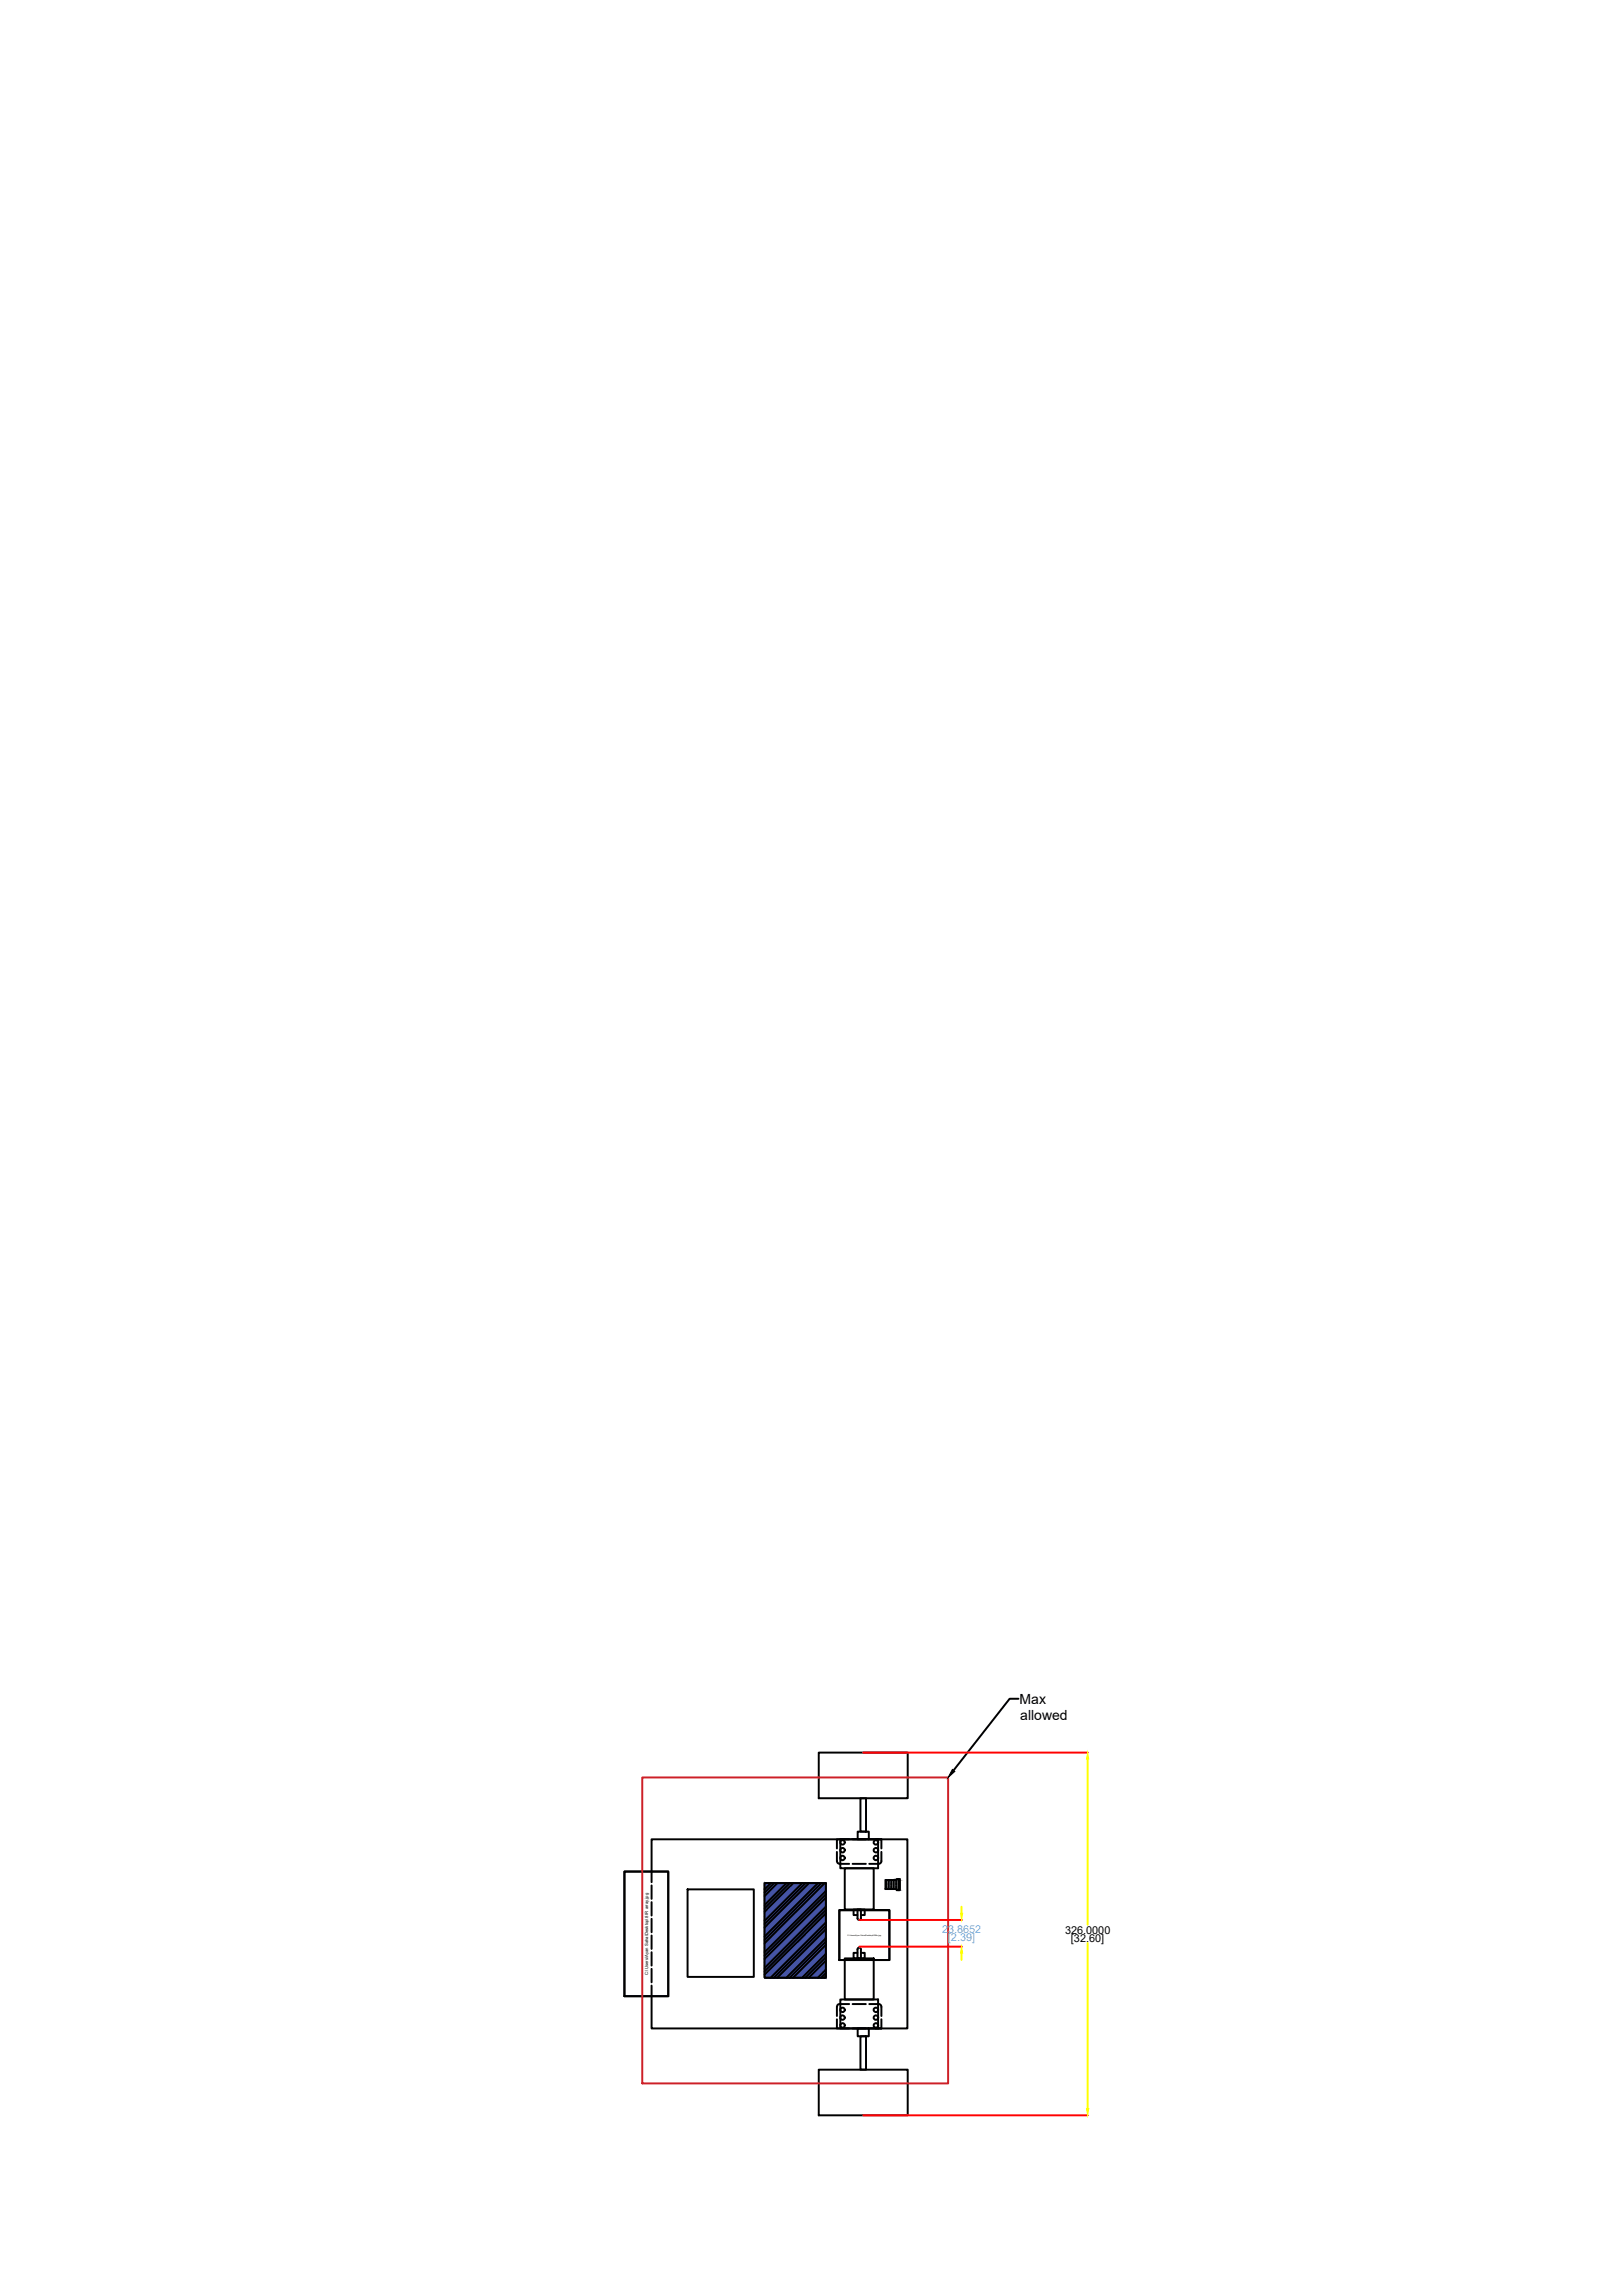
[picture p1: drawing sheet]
<svg xmlns="http://www.w3.org/2000/svg" width="210mm" height="297mm" viewBox="0 0 210 297" stroke-linecap="round" stroke-linejoin="round" font-family="sans-serif">
<defs><g id="words">
<g font-size="1.8">
<text x="131.9" y="220.4">Max</text>
<text x="132" y="222.6">allowed</text>
</g>
<g font-size="1.4" fill="#7aafdf">
<text x="121.9" y="250.1">23.8652</text>
<text x="122.7" y="251.1">[2.39]</text>
</g>
<g font-size="1.4">
<text x="137.8" y="250.2">326.0000</text>
<text x="138.6" y="251.2">[32.60]</text>
</g>
<text font-size=".5" x="83.9" y="255.5" transform="rotate(-90 83.9 255.5)">C:\Users\Ayan Saha\Desktop\8 IR array.jpg</text>
<text font-size=".3" x="109.7" y="250.5">C:\Users\Ayan Saha\Desktop\l298n.jpg</text>
</g></defs>
<!-- layer: 0 -->
<g fill="#000" stroke="#000" stroke-width=".13">
<path d="M123.2 228.9l.4 .3-.9 .8z"/>
<path d="M98.9 243.6l8 12.3v-12.3zM98.9 243.6l8 12.3h-8z"/>
</g>
<g fill="none" stroke="#000" stroke-width=".25">
<path d="M131.8 219.8h-1.1l-7.3 9.2M106 226.7h11.5v5.9h-11.5zM108.3 239.6v1.2l.1 .2 .3 .1h1.2M108.7 238h4.9v3.7h-4.9zM109.9 238h-1.6v1.1M110.3 238h1.7M111 237h1.4v1h-1.4zM111.4 232.6h.7v4.4h-.7zM112.5 238h1.6v1.1M114.1 239.6v1.2l-.2 .2-.2 .1h-1.2M80.8 242.1h5.7v16.2h-5.7zM84.3 243.5v-5.5h33.1v24.4h-33.1v-5.5"/>
<path d="M84.3 243.9v1.8M84.3 246.1v1.7M84.3 248.2v1.8M84.3 250.4v1.7M84.3 252.6v1.7M84.3 254.7v1.8M89 244.4h8.6v11.4h-8.6zM98.9 243.6h8v12.3h-8zM98.9 255.8h.3M98.9 255.7h.3M98.9 255.6h.3M98.9 255.5h.3v.4"/>
<path d="M98.9 255.4h.3M98.9 255.3h.3M98.9 255.2h.3M98.9 255.1h.3v.4M98.9 255h.3M98.9 254.9h.3M98.9 254.8h.3M98.9 254.7h.3v.4M98.9 254.6h.3M98.9 254.5h.3M98.9 254.4h.3M98.9 254.3h.3v.4"/>
<path d="M98.9 254.2h.3M98.9 254.1h.3M98.9 254h.3M98.9 253.9h.3v.4M98.9 253.8h.3M98.9 253.7h.3M98.9 253.6h.3M98.9 253.5h.3v.4M98.9 253.4h.3M98.9 253.3h.3M98.9 253.2h.3M98.9 253.1h.3v.3"/>
<path d="M98.9 252.9h.3M98.9 252.8h.3M98.9 252.7h.3v.3M98.9 252.5h.3M98.9 252.4h.3M98.9 252.3h.3v.3M98.9 252.2h.3M98.9 252.1h.3M98.9 252h.3M98.9 251.9h.3v.3M98.9 251.8h.3M98.9 251.7h.3"/>
<path d="M98.9 251.6h.3M98.9 251.5h.3v.3M98.9 251.4h.3M98.9 251.3h.3M98.9 251.2h.3M98.9 251.1h.3v.3M98.9 250.9h.3M98.9 250.8h.3M98.9 250.7h.3v.3M98.9 250.6h.3M98.9 250.5h.3M98.9 250.4h.3"/>
<path d="M98.9 250.3h.3v.3M98.9 250.2h.3M98.9 250.1h.3M98.9 250h.3M98.9 249.9h.3v.3M98.9 249.8h.3M98.9 249.7h.3M98.9 249.6h.3M98.9 249.5h.3v.3M98.9 249.3h.3M98.9 249.2h.3M98.9 249.1h.3v.3"/>
<path d="M98.9 249h.3M98.9 248.9h.3M98.9 248.8h.3M98.9 248.7h.3v.3M98.9 248.6h.3M98.9 248.5h.3M98.9 248.3h.3M98.9 248.3h.3v.3M98.9 248.2h.3M98.9 248.1h.3M98.9 247.9h.3M98.9 247.9h.3v.3"/>
<path d="M98.9 247.8h.3M98.9 247.7h.3M98.9 247.5h.3M98.9 247.5h.3v.3M98.9 247.4h.3M98.9 247.2h.3M98.9 247.1h.3M98.9 247.1h.3v.3M98.9 247h.3M98.9 246.8h.3M98.9 246.7h.3M98.9 246.7h.3v.3"/>
<path d="M98.9 246.5h.3M98.9 246.4h.3M98.9 246.3h.3M98.9 246.3h.3v.3M98.9 246.1h.3M98.9 246h.3M98.9 245.9h.3M98.9 245.9h.3v.3M98.9 245.7h.3M98.9 245.6h.3M98.9 245.5h.3M98.9 245.4h.3v.4"/>
<path d="M98.9 245.3h.3M98.9 245.2h.3M98.9 245.1h.3M98.9 245h.3v.4M98.9 244.9h.3M98.9 244.7h.3M98.9 244.6h.3v.4M98.9 244.5h.3M98.9 244.3h.3M98.9 244.2h.3v.4M98.9 244.1h.3M98.9 244h.3"/>
<path d="M98.9 243.9h.3M98.9 243.8h.3v.4M98.9 243.7h.3M98.9 243.6h.3v.2M99 243.6v.2M99 243.8v.4M99 244.2v.4M99 244.6v.4M99 245v.4M99 245.4v.4M99 245.9v.3M99 246.3v.3"/>
<path d="M99 246.7v.3M99 247.1v.3M99 247.5v.3M99 247.9v.3M99 248.3v.3M99 248.7v.3M99 249.1v.3M99 249.5v.3M99 249.9v.3M99 250.3v.3M99 250.7v.3M99 251.1v.3"/>
<path d="M99 251.5v.3M99 251.9v.3M99 252.3v.3M99 252.7v.3M99 253.1v.3M99 253.5v.4M99 253.9v.4M99 254.3v.4M99 254.7v.4M99 255.1v.4M99 255.5v.4M99.1 243.6v.2"/>
<path d="M99.1 243.8v.4M99.1 244.2v.4M99.1 244.6v.4M99.1 245v.4M99.1 245.4v.4M99.1 245.9v.3M99.1 246.3v.3M99.1 246.7v.3M99.1 247.1v.3M99.1 247.5v.3M99.1 247.9v.3M99.1 248.3v.3"/>
<path d="M99.1 248.7v.3M99.1 249.1v.3M99.1 249.5v.3M99.1 249.9v.3M99.1 250.3v.3M99.1 250.7v.3M99.1 251.1v.3M99.1 251.5v.3M99.1 251.9v.3M99.1 252.3v.3M99.1 252.7v.3M99.1 253.1v.3"/>
<path d="M99.1 253.5v.4M99.1 253.9v.4M99.1 254.3v.4M99.1 254.7v.4M99.1 255.1v.4M99.1 255.5v.4M99.2 255.8h.4M99.2 255.7h.4M99.2 255.6h.4M99.2 255.5h.4v.4M99.2 255.4h.4M99.2 255.3h.4"/>
<path d="M99.2 255.2h.4M99.2 255.1h.4v.4M99.2 255h.4M99.2 254.9h.4M99.2 254.8h.4M99.2 254.7h.4v.4M99.2 254.6h.4M99.2 254.5h.4M99.2 254.4h.4M99.2 254.3h.4v.4M99.2 254.2h.4M99.2 254.1h.4"/>
<path d="M99.2 254h.4M99.2 253.9h.4v.4M99.2 253.8h.4M99.2 253.7h.4M99.2 253.6h.4M99.2 253.5h.4v.4M99.2 253.4h.4M99.2 253.3h.4M99.2 253.2h.4M99.2 253.1h.4v.3M99.2 253h.4M99.2 252.9h.4"/>
<path d="M99.2 252.8h.4M99.2 252.7h.4v.3M99.2 252.6h.4M99.2 252.5h.4M99.2 252.4h.4M99.2 252.3h.4v.3M99.2 252.2h.4M99.2 252.1h.4M99.2 252h.4M99.2 251.9h.4v.3M99.2 251.8h.4M99.2 251.7h.4"/>
<path d="M99.2 251.6h.4M99.2 251.5h.4v.3M99.2 251.4h.4M99.2 251.3h.4M99.2 251.2h.4M99.2 251.1h.4v.3M99.2 251h.4M99.2 250.9h.4M99.2 250.8h.4M99.2 250.7h.4v.3M99.2 250.6h.4M99.2 250.5h.4"/>
<path d="M99.2 250.4h.4M99.2 250.3h.4v.3M99.2 250.2h.4M99.2 250.1h.4M99.2 250h.4M99.2 249.9h.4v.3M99.2 249.8h.4M99.2 249.7h.4M99.2 249.6h.4M99.2 249.5h.4v.3M99.2 249.4h.4M99.2 249.3h.4"/>
<path d="M99.2 249.2h.4M99.2 249.1h.4v.3M99.2 249h.4M99.2 248.9h.4M99.2 248.8h.4M99.2 248.7h.4v.3M99.2 248.6h.4M99.2 248.5h.4M99.2 248.3h.4M99.2 248.3h.4v.3M99.2 248.2h.4M99.2 248.1h.4"/>
<path d="M99.2 247.9h.4M99.2 247.9h.4v.3M99.2 247.8h.4M99.2 247.7h.4M99.2 247.5h.4M99.2 247.5h.4v.3M99.2 247.4h.4M99.2 247.2h.4M99.2 247.1h.4M99.2 247.1h.4v.3M99.2 247h.4M99.2 246.8h.4"/>
<path d="M99.2 246.7h.4M99.2 246.7h.4v.3M99.2 246.5h.4M99.2 246.4h.4M99.2 246.3h.4M99.2 246.3h.4v.3M99.2 246.1h.4M99.2 246h.4M99.2 245.9h.4M99.2 245.9h.4v.3M99.2 245.7h.4M99.2 245.6h.4"/>
<path d="M99.2 245.5h.4M99.2 245.4h.4v.4M99.2 245.3h.4M99.2 245.2h.4M99.2 245.1h.4M99.2 245h.4v.4M99.2 244.9h.4M99.2 244.8h.4M99.2 244.7h.4M99.2 244.6h.4v.4M99.2 244.5h.4M99.2 244.4h.4"/>
<path d="M99.2 244.3h.4M99.2 244.2h.4v.4M99.2 244.1h.4M99.2 244h.4M99.2 243.9h.4M99.2 243.8h.4v.4M99.2 243.7h.4M99.2 243.6h.4v.2M99.3 243.6v.2M99.3 243.8v.4M99.3 244.2v.4M99.3 244.6v.4"/>
<path d="M99.3 245v.4M99.3 245.4v.4M99.3 245.9v.3M99.3 246.3v.3M99.3 246.7v.3M99.3 247.1v.3M99.3 247.5v.3M99.3 247.9v.3M99.3 248.3v.3M99.3 248.7v.3M99.3 249.1v.3M99.3 249.5v.3"/>
<path d="M99.3 249.9v.3M99.3 250.3v.3M99.3 250.7v.3M99.3 251.1v.3M99.3 251.5v.3M99.3 251.9v.3M99.3 252.3v.3M99.3 252.7v.3M99.3 253.1v.3M99.3 253.5v.4M99.3 253.9v.4M99.3 254.3v.4"/>
<path d="M99.3 254.7v.4M99.3 255.1v.4M99.3 255.5v.4M99.4 243.6v.2M99.4 243.8v.4M99.4 244.2v.4M99.4 244.6v.4M99.4 245v.4M99.4 245.4v.4M99.4 245.9v.3M99.4 246.3v.3M99.4 246.7v.3"/>
<path d="M99.4 247.1v.3M99.4 247.5v.3M99.4 247.9v.3M99.4 248.3v.3M99.4 248.7v.3M99.4 249.1v.3M99.4 249.5v.3M99.4 249.9v.3M99.4 250.3v.3M99.4 250.7v.3M99.4 251.1v.3M99.4 251.5v.3"/>
<path d="M99.4 251.9v.3M99.4 252.3v.3M99.4 252.7v.3M99.4 253.1v.3M99.4 253.5v.4M99.4 253.9v.4M99.4 254.3v.4M99.4 254.7v.4M99.4 255.1v.4M99.4 255.5v.4M99.5 243.6v.2M99.5 243.8v.4"/>
<path d="M99.5 244.2v.4M99.5 244.6v.4M99.5 245v.4M99.5 245.4v.4M99.5 245.9v.3M99.5 246.3v.3M99.5 246.7v.3M99.5 247.1v.3M99.5 247.5v.3M99.5 247.9v.3M99.5 248.3v.3M99.5 248.7v.3"/>
<path d="M99.5 249.1v.3M99.5 249.5v.3M99.5 249.9v.3M99.5 250.3v.3M99.5 250.7v.3M99.5 251.1v.3M99.5 251.5v.3M99.5 251.9v.3M99.5 252.3v.3M99.5 252.7v.3M99.5 253.1v.3M99.5 253.5v.4"/>
<path d="M99.5 253.9v.4M99.5 254.3v.4M99.5 254.7v.4M99.5 255.1v.4M99.5 255.5v.4M99.6 255.8h.4M99.6 255.7h.4M99.6 255.6h.4M99.6 255.5h.4v.4M99.6 255.4h.4M99.6 255.3h.4M99.6 255.2h.4"/>
<path d="M99.6 255.1h.4v.4M99.6 255h.4M99.6 254.9h.4M99.6 254.8h.4M99.6 254.7h.4v.4M99.6 254.6h.4M99.6 254.5h.4M99.6 254.4h.4M99.6 254.3h.4v.4M99.6 254.2h.4M99.6 254.1h.4M99.6 254h.4"/>
<path d="M99.6 253.9h.4v.4M99.6 253.8h.4M99.6 253.7h.4M99.6 253.6h.4M99.6 253.5h.4v.4M99.6 253.4h.4M99.6 253.3h.4M99.6 253.2h.4M99.6 253.1h.4v.3M99.6 253h.4M99.6 252.9h.4M99.6 252.8h.4"/>
<path d="M99.6 252.7h.4v.3M99.6 252.6h.4M99.6 252.5h.4M99.6 252.4h.4M99.6 252.3h.4v.3M99.6 252.2h.4M99.6 252.1h.4M99.6 252h.4M99.6 251.9h.4v.3M99.6 251.8h.4M99.6 251.7h.4M99.6 251.6h.4"/>
<path d="M99.6 251.5h.4v.3M99.6 251.4h.4M99.6 251.3h.4M99.6 251.2h.4M99.6 251.1h.4v.3M99.6 251h.4M99.6 250.9h.4M99.6 250.8h.4M99.6 250.7h.4v.3M99.6 250.6h.4M99.6 250.5h.4M99.6 250.4h.4"/>
<path d="M99.6 250.3h.4v.3M99.6 250.2h.4M99.6 250.1h.4M99.6 250h.4M99.6 249.9h.4v.3M99.6 249.8h.4M99.6 249.7h.4M99.6 249.6h.4M99.6 249.5h.4v.3M99.6 249.4h.4M99.6 249.3h.4M99.6 249.2h.4"/>
<path d="M99.6 249.1h.4v.3M99.6 249h.4M99.6 248.9h.4M99.6 248.8h.4M99.6 248.7h.4v.3M99.6 248.6h.4M99.6 248.5h.4M99.6 248.3h.4M99.6 248.3h.4v.3M99.6 248.2h.4M99.6 248.1h.4M99.6 247.9h.4"/>
<path d="M99.6 247.9h.4v.3M99.6 247.8h.4M99.6 247.7h.4M99.6 247.5h.4M99.6 247.5h.4v.3M99.6 247.4h.4M99.6 247.2h.4M99.6 247.1h.4M99.6 247.1h.4v.3M99.6 247h.4M99.6 246.8h.4M99.6 246.7h.4"/>
<path d="M99.6 246.7h.4v.3M99.6 246.5h.4M99.6 246.4h.4M99.6 246.3h.4M99.6 246.3h.4v.3M99.6 246.1h.4M99.6 246h.4M99.6 245.9h.4M99.6 245.9h.4v.3M99.6 245.7h.4M99.6 245.6h.4M99.6 245.5h.4"/>
<path d="M99.6 245.4h.4v.4M99.6 245.3h.4M99.6 245.2h.4M99.6 245.1h.4M99.6 245h.4v.4M99.6 244.9h.4M99.6 244.8h.4M99.6 244.7h.4M99.6 244.6h.4v.4M99.6 244.5h.4M99.6 244.4h.4M99.6 244.3h.4"/>
<path d="M99.6 244.2h.4v.4M99.6 244.1h.4M99.6 244h.4M99.6 243.9h.4M99.6 243.8h.4v.4M99.6 243.7h.4M99.6 243.6h.4v.2M99.7 243.6v.2M99.7 243.8v.4M99.7 244.2v.4M99.7 244.6v.4M99.7 245v.4"/>
<path d="M99.7 245.4v.4M99.7 245.9v.3M99.7 246.3v.3M99.7 246.7v.3M99.7 247.1v.3M99.7 247.5v.3M99.7 247.9v.3M99.7 248.3v.3M99.7 248.7v.3M99.7 249.1v.3M99.7 249.5v.3M99.7 249.9v.3"/>
<path d="M99.7 250.3v.3M99.7 250.7v.3M99.7 251.1v.3M99.7 251.5v.3M99.7 251.9v.3M99.7 252.3v.3M99.7 252.7v.3M99.7 253.1v.3M99.7 253.5v.4M99.7 253.9v.4M99.7 254.3v.4M99.7 254.7v.4"/>
<path d="M99.7 255.1v.4M99.7 255.5v.4M99.8 243.6l-.9 .8h.3M99.8 243.6v.2M99.8 243.8v.4M99.8 244.2v.4M99.8 244.6v.4M99.8 245v.4M99.8 245.4v.4M99.8 245.9v.3M99.8 246.3v.3M99.8 246.7v.3"/>
<path d="M99.8 247.1v.3M99.8 247.5v.3M99.8 247.9v.3M99.8 248.3v.3M99.8 248.7v.3M99.8 249.1v.3M99.8 249.5v.3M99.8 249.9v.3M99.8 250.3v.3M99.8 250.7v.3M99.8 251.1v.3M99.8 251.5v.3"/>
<path d="M99.8 251.9v.3M99.8 252.3v.3M99.8 252.7v.3M99.8 253.1v.3M99.8 253.5v.4M99.8 253.9v.4M99.8 254.3v.4M99.8 254.7v.4M99.8 255.1v.4M99.8 255.5v.4M99.9 243.6v.2M99.9 243.8v.4"/>
<path d="M99.9 244.2v.4M99.9 244.6v.4M99.9 245v.4M99.9 245.4v.4M99.9 245.9v.3M99.9 246.3v.3M99.9 246.7v.3M99.9 247.1v.3M99.9 247.5v.3M99.9 247.9v.3M99.9 248.3v.3M99.9 248.7v.3"/>
<path d="M99.9 249.1v.3M99.9 249.5v.3M99.9 249.9v.3M99.9 250.3v.3M99.9 250.7v.3M99.9 251.1v.3M99.9 251.5v.3M99.9 251.9v.3M99.9 252.3v.3M99.9 252.7v.3M99.9 253.1v.3M99.9 253.5v.4"/>
<path d="M99.9 253.9v.4M99.9 254.3v.4M99.9 254.7v.4M99.9 255.1v.4M99.9 255.5v.4M100 255.8h.4M100 255.7h.4M100 255.6h.4M100 255.5h.4v.4M100 255.4h.4M100 255.3h.4M100 255.2h.4"/>
<path d="M100 255.1h.4v.4M100 255h.4M100 254.9h.4M100 254.8h.4M100 254.7h.4v.4M100 254.6h.4M100 254.5h.4M100 254.4h.4M100 254.3h.4v.4M100 254.2h.4M100 254.1h.4M100 254h.4"/>
<path d="M100 253.9h.4v.4M100 253.8h.4M100 253.7h.4M100 253.6h.4M100 253.5h.4v.4M100 253.4h.4M100 253.3h.4M100 253.2h.4M100 253.1h.4v.3M100 253h.4M100 252.9h.4M100 252.8h.4"/>
<path d="M100 252.7h.4v.3M100 252.6h.4M100 252.5h.4M100 252.4h.4M100 252.3h.4v.3M100 252.2h.4M100 252.1h.4M100 252h.4M100 251.9h.4v.3M100 251.8h.4M100 251.7h.4M100 251.6h.4"/>
<path d="M100 251.5h.4v.3M100 251.4h.4M100 251.3h.4M100 251.2h.4M100 251.1h.4v.3M100 251h.4M100 250.9h.4M100 250.8h.4M100 250.7h.4v.3M100 250.6h.4M100 250.5h.4M100 250.4h.4"/>
<path d="M100 250.3h.4v.3M100 250.2h.4M100 250.1h.4M100 250h.4M100 249.9h.4v.3M100 249.8h.4M100 249.7h.4M100 249.6h.4M100 249.5h.4v.3M100 249.4h.4M100 249.3h.4M100 249.2h.4"/>
<path d="M100 249.1h.4v.3M100 249h.4M100 248.9h.4M100 248.8h.4M100 248.7h.4v.3M100 248.6h.4M100 248.5h.4M100 248.3h.4M100 248.3h.4v.3M100 248.2h.4M100 248.1h.4M100 247.9h.4"/>
<path d="M100 247.9h.4v.3M100 247.8h.4M100 247.7h.4M100 247.5h.4M100 247.5h.4v.3M100 247.4h.4M100 247.2h.4M100 247.1h.4M100 247.1h.4v.3M100 247h.4M100 246.8h.4M100 246.7h.4"/>
<path d="M100 246.7h.4v.3M100 246.5h.4M100 246.4h.4M100 246.3h.4M100 246.3h.4v.3M100 246.1h.4M100 246h.4M100 245.9h.4M100 245.9h.4v.3M100 245.7h.4M100 245.6h.4M100 245.5h.4"/>
<path d="M100 245.4h.4v.4M100 245.3h.4M100 245.2h.4M100 245.1h.4M100 245h.4v.4M100 244.9h.4M100 244.8h.4M100 244.7h.4M100 244.6h.4v.4M100 244.5h.4M100 244.4h.4M100 244.3h.4"/>
<path d="M100 244.2h.4v.4M100 244.1h.4M100 244h.4M100 243.9h.4M100 243.8h.4v.4M100 243.7h.4M100 243.6h.4v.2M100.1 243.6v.2M100.1 243.8v.4M100.1 244.2v.4M100.1 244.6v.4M100.1 245v.4"/>
<path d="M100.1 245.4v.4M100.1 245.9v.3M100.1 246.3v.3M100.1 246.7v.3M100.1 247.1v.3M100.1 247.5v.3M100.1 247.9v.3M100.1 248.3v.3M100.1 248.7v.3M100.1 249.1v.3M100.1 249.5v.3M100.1 249.9v.3"/>
<path d="M100.1 250.3v.3M100.1 250.7v.3M100.1 251.1v.3M100.1 251.5v.3M100.1 251.9v.3M100.1 252.3v.3M100.1 252.7v.3M100.1 253.1v.3M100.1 253.5v.4M100.1 253.9v.4M100.1 254.3v.4M100.1 254.7v.4"/>
<path d="M100.1 255.1v.4M100.1 255.5v.4M100.2 243.6l-1.3 1.3 .3-.1M100.2 243.6v.2M100.2 243.8v.4M100.2 244.2v.4M100.2 244.6v.4M100.2 245v.4M100.2 245.4v.4M100.2 245.9v.3M100.2 246.3v.3M100.2 246.7v.3"/>
<path d="M100.2 247.1v.3M100.2 247.5v.3M100.2 247.9v.3M100.2 248.3v.3M100.2 248.7v.3M100.2 249.1v.3M100.2 249.5v.3M100.2 249.9v.3M100.2 250.3v.3M100.2 250.7v.3M100.2 251.1v.3M100.2 251.5v.3"/>
<path d="M100.2 251.9v.3M100.2 252.3v.3M100.2 252.7v.3M100.2 253.1v.3M100.2 253.5v.4M100.2 253.9v.4M100.2 254.3v.4M100.2 254.7v.4M100.2 255.1v.4M100.2 255.5v.4M100.3 243.6v.2M100.3 243.8v.4"/>
<path d="M100.3 244.2v.4M100.3 244.6v.4M100.3 245v.4M100.3 245.4v.4M100.3 245.9v.3M100.3 246.3v.3M100.3 246.7v.3M100.3 247.1v.3M100.3 247.5v.3M100.3 247.9v.3M100.3 248.3v.3M100.3 248.7v.3"/>
<path d="M100.3 249.1v.3M100.3 249.5v.3M100.3 249.9v.3M100.3 250.3v.3M100.3 250.7v.3M100.3 251.1v.3M100.3 251.5v.3M100.3 251.9v.3M100.3 252.3v.3M100.3 252.7v.3M100.3 253.1v.3M100.3 253.5v.4"/>
<path d="M100.3 253.9v.4M100.3 254.3v.4M100.3 254.7v.4M100.3 255.1v.4M100.3 255.5v.4M100.4 255.8h.4M100.4 255.7h.4M100.4 255.6h.4M100.4 255.5h.4v.4M100.4 255.4h.4M100.4 255.3h.4M100.4 255.2h.4"/>
<path d="M100.4 255.1h.4v.4M100.4 255h.4M100.4 254.9h.4M100.4 254.8h.4M100.4 254.7h.4v.4M100.4 254.6h.4M100.4 254.5h.4M100.4 254.4h.4M100.4 254.3h.4v.4M100.4 254.2h.4M100.4 254.1h.4M100.4 254h.4"/>
<path d="M100.4 253.9h.4v.4M100.4 253.8h.4M100.4 253.7h.4M100.4 253.6h.4M100.4 253.5h.4v.4M100.4 253.4h.4M100.4 253.3h.4M100.4 253.2h.4M100.4 253.1h.4v.3M100.4 253h.4M100.4 252.9h.4M100.4 252.8h.4"/>
<path d="M100.4 252.7h.4v.3M100.4 252.6h.4M100.4 252.5h.4M100.4 252.4h.4M100.4 252.3h.4v.3M100.4 252.2h.4M100.4 252.1h.4M100.4 252h.4M100.4 251.9h.4v.3M100.4 251.8h.4M100.4 251.7h.4M100.4 251.6h.4"/>
<path d="M100.4 251.5h.4v.3M100.4 251.4h.4M100.4 251.3h.4M100.4 251.2h.4M100.4 251.1h.4v.3M100.4 251h.4M100.4 250.9h.4M100.4 250.8h.4M100.4 250.7h.4v.3M100.4 250.6h.4M100.4 250.5h.4M100.4 250.4h.4"/>
<path d="M100.4 250.3h.4v.3M100.4 250.2h.4M100.4 250.1h.4M100.4 250h.4M100.4 249.9h.4v.3M100.4 249.8h.4M100.4 249.7h.4M100.4 249.6h.4M100.4 249.5h.4v.3M100.4 249.4h.4M100.4 249.3h.4M100.4 249.2h.4"/>
<path d="M100.4 249.1h.4v.3M100.4 249h.4M100.4 248.9h.4M100.4 248.8h.4M100.4 248.7h.4v.3M100.4 248.6h.4M100.4 248.5h.4M100.4 248.3h.4M100.4 248.3h.4v.3M100.4 248.2h.4M100.4 248.1h.4M100.4 247.9h.4"/>
<path d="M100.4 247.9h.4v.3M100.4 247.8h.4M100.4 247.7h.4M100.4 247.5h.4M100.4 247.5h.4v.3M100.4 247.4h.4M100.4 247.2h.4M100.4 247.1h.4M100.4 247.1h.4v.3M100.4 247h.4M100.4 246.8h.4M100.4 246.7h.4"/>
<path d="M100.4 246.7h.4v.3M100.4 246.5h.4M100.4 246.4h.4M100.4 246.3h.4M100.4 246.3h.4v.3M100.4 246.1h.4M100.4 246h.4M100.4 245.9h.4M100.4 245.9h.4v.3M100.4 245.7h.4M100.4 245.6h.4M100.4 245.5h.4"/>
<path d="M100.4 245.4h.4v.4M100.4 245.3h.4M100.4 245.2h.4M100.4 245.1h.4M100.4 245h.4v.4M100.4 244.9h.4M100.4 244.8h.4M100.4 244.7h.4M100.4 244.6h.4v.4M100.4 244.5h.4M100.4 244.4h.4M100.4 244.3h.4"/>
<path d="M100.4 244.2h.4v.4M100.4 244.1h.4M100.4 244h.4M100.4 243.9h.4M100.4 243.8h.4v.4M100.4 243.7h.4M100.4 243.6h.4v.2M100.5 243.6v.2M100.5 243.8v.4M100.5 244.2v.4M100.5 244.6v.4M100.5 245v.4"/>
<path d="M100.5 245.4v.4M100.5 245.9v.3M100.5 246.3v.3M100.5 246.7v.3M100.5 247.1v.3M100.5 247.5v.3M100.5 247.9v.3M100.5 248.3v.3M100.5 248.7v.3M100.5 249.1v.3M100.5 249.5v.3M100.5 249.9v.3"/>
<path d="M100.5 250.3v.3M100.5 250.7v.3M100.5 251.1v.3M100.5 251.5v.3M100.5 251.9v.3M100.5 252.3v.3M100.5 252.7v.3M100.5 253.1v.3M100.5 253.5v.4M100.5 253.9v.4M100.5 254.3v.4M100.5 254.7v.4"/>
<path d="M100.5 255.1v.4M100.5 255.5v.4M100.6 243.6l-1.7 1.7M100.6 243.6v.2M100.6 243.8v.4M100.6 244.2v.4M100.6 244.6v.4M100.6 245v.4M100.6 245.4v.4M100.6 245.9v.3M100.6 246.3v.3M100.6 246.7v.3"/>
<path d="M100.6 247.1v.3M100.6 247.5v.3M100.6 247.9v.3M100.6 248.3v.3M100.6 248.7v.3M100.6 249.1v.3M100.6 249.5v.3M100.6 249.9v.3M100.6 250.3v.3M100.6 250.7v.3M100.6 251.1v.3M100.6 251.5v.3"/>
<path d="M100.6 251.9v.3M100.6 252.3v.3M100.6 252.7v.3M100.6 253.1v.3M100.6 253.5v.4M100.6 253.9v.4M100.6 254.3v.4M100.6 254.7v.4M100.6 255.1v.4M100.6 255.5v.4M100.7 243.6v.2M100.7 243.8v.4"/>
<path d="M100.7 244.2v.4M100.7 244.6v.4M100.7 245v.4M100.7 245.4v.4M100.7 245.9v.3M100.7 246.3v.3M100.7 246.7v.3M100.7 247.1v.3M100.7 247.5v.3M100.7 247.9v.3M100.7 248.3v.3M100.7 248.7v.3"/>
<path d="M100.7 249.1v.3M100.7 249.5v.3M100.7 249.9v.3M100.7 250.3v.3M100.7 250.7v.3M100.7 251.1v.3M100.7 251.5v.3M100.7 251.9v.3M100.7 252.3v.3M100.7 252.7v.3M100.7 253.1v.3M100.7 253.5v.4"/>
<path d="M100.7 253.9v.4M100.7 254.3v.4M100.7 254.7v.4M100.7 255.1v.4M100.7 255.5v.4M100.9 255.8h.3M100.9 255.7h.3M100.9 255.6h.3M100.9 255.5h.3v.4M100.9 255.4h.3M100.9 255.3h.3M100.9 255.2h.3"/>
<path d="M100.9 255.1h.3v.4M100.9 255h.3M100.9 254.9h.3M100.9 254.8h.3M100.9 254.7h.3v.4M100.9 254.6h.3M100.9 254.5h.3M100.9 254.4h.3M100.9 254.3h.3v.4M100.9 254.2h.3M100.9 254.1h.3M100.9 254h.3"/>
<path d="M100.9 253.9h.3v.4M100.9 253.8h.3M100.9 253.7h.3M100.9 253.6h.3M100.9 253.5h.3v.4M100.9 253.4h.3M100.9 253.3h.3M100.9 253.2h.3M100.9 253.1h.3v.3M100.9 253h.3M100.9 252.9h.3M100.9 252.8h.3"/>
<path d="M100.9 252.7h.3v.3M100.9 252.6h.3M100.9 252.5h.3M100.9 252.4h.3M100.9 252.3h.3v.3M100.9 252.2h.3M100.9 252.1h.3M100.9 252h.3M100.9 251.9h.3v.3M100.9 251.8h.3M100.9 251.7h.3M100.9 251.6h.3"/>
<path d="M100.9 251.5h.3v.3M100.9 251.4h.3M100.9 251.3h.3M100.9 251.2h.3M100.9 251.1h.3v.3M100.9 251h.3M100.9 250.9h.3M100.9 250.8h.3M100.9 250.7h.3v.3M100.9 250.6h.3M100.9 250.5h.3M100.9 250.4h.3"/>
<path d="M100.9 250.3h.3v.3M100.9 250.2h.3M100.9 250.1h.3M100.9 250h.3M100.9 249.9h.3v.3M100.9 249.8h.3M100.9 249.7h.3M100.9 249.6h.3M100.9 249.5h.3v.3M100.9 249.4h.3M100.9 249.3h.3M100.9 249.2h.3"/>
<path d="M100.9 249.1h.3v.3M100.9 249h.3M100.9 248.9h.3M100.9 248.8h.3M100.9 248.7h.3v.3M100.9 248.6h.3M100.9 248.5h.3M100.9 248.3h.3M100.9 248.3h.3v.3M100.9 248.2h.3M100.9 248.1h.3M100.9 247.9h.3"/>
<path d="M100.9 247.9h.3v.3M100.9 247.8h.3M100.9 247.7h.3M100.9 247.5h.3M100.9 247.5h.3v.3M100.9 247.4h.3M100.9 247.2h.3M100.9 247.1h.3M100.9 247.1h.3v.3M100.9 247h.3M100.9 246.8h.3M100.9 246.7h.3"/>
<path d="M100.9 246.7h.3v.3M100.9 246.5h.3M100.9 246.4h.3M100.9 246.3h.3M100.9 246.3h.3v.3M100.9 246.1h.3M100.9 246h.3M100.9 245.9h.3M100.9 245.9h.3v.3M100.9 245.7h.3M100.9 245.6h.3M100.9 245.5h.3"/>
<path d="M100.9 245.4h.3v.4M100.9 245.3h.3M100.9 245.2h.3M100.9 245.1h.3M100.9 245h.3v.4M100.9 244.9h.3M100.9 244.8h.3M100.9 244.7h.3M100.9 244.6h.3v.4M100.9 244.5h.3M100.9 244.4h.3M100.9 244.3h.3"/>
<path d="M100.9 244.2h.3v.4M100.9 244.1h.3M100.9 244h.3M100.9 243.9h.3M100.9 243.8h.3v.4M100.9 243.7h.3M100.9 243.6h.3v.2M100.9 243.6v.2M100.9 243.8v.4M100.9 244.2v.4M100.9 244.6v.4M100.9 245v.4"/>
<path d="M100.9 245.4v.4M100.9 245.9v.3M100.9 246.3v.3M100.9 246.7v.3M100.9 247.1v.3M100.9 247.5v.3M100.9 247.9v.3M100.9 248.3v.3M100.9 248.7v.3M100.9 249.1v.3M100.9 249.5v.3M100.9 249.9v.3"/>
<path d="M100.9 250.3v.3M100.9 250.7v.3M100.9 251.1v.3M100.9 251.5v.3M100.9 251.9v.3M100.9 252.3v.3M100.9 252.7v.3M100.9 253.1v.3M100.9 253.5v.4M100.9 253.9v.4M100.9 254.3v.4M100.9 254.7v.4"/>
<path d="M100.9 255.1v.4M100.9 255.5v.4M101 243.6v.2M101 243.8v.4M101 244.2v.4M101 244.6v.4M101 245v.4M101 245.4v.4M101 245.9v.3M101 246.3v.3M101 246.7v.3M101 247.1v.3"/>
<path d="M101 247.5v.3M101 247.9v.3M101 248.3v.3M101 248.7v.3M101 249.1v.3M101 249.5v.3M101 249.9v.3M101 250.3v.3M101 250.7v.3M101 251.1v.3M101 251.5v.3M101 251.9v.3"/>
<path d="M101 252.3v.3M101 252.7v.3M101 253.1v.3M101 253.5v.4M101 253.9v.4M101 254.3v.4M101 254.7v.4M101 255.1v.4M101 255.5v.4M101.1 243.6v.2M101.1 243.8v.4M101.1 244.2v.4"/>
<path d="M101.1 244.6v.4M101.1 245v.4M101.1 245.4v.4M101.1 245.9v.3M101.1 246.3v.3M101.1 246.7v.3M101.1 247.1v.3M101.1 247.5v.3M101.1 247.9v.3M101.1 248.3v.3M101.1 248.7v.3M101.1 249.1v.3"/>
<path d="M101.1 249.5v.3M101.1 249.9v.3M101.1 250.3v.3M101.1 250.7v.3M101.1 251.1v.3M101.1 251.5v.3M101.1 251.9v.3M101.1 252.3v.3M101.1 252.7v.3M101.1 253.1v.3M101.1 253.5v.4M101.1 253.9v.4"/>
<path d="M101.1 254.3v.4M101.1 254.7v.4M101.1 255.1v.4M101.1 255.5v.4M101.3 255.8h.3M101.3 255.7h.3M101.3 255.6h.3M101.3 255.5h.3v.4M101.3 255.4h.3M101.3 255.3h.3M101.3 255.2h.3M101.3 255.1h.3v.4"/>
<path d="M101.3 255h.3M101.3 254.9h.3M101.3 254.8h.3M101.3 254.7h.3v.4M101.3 254.6h.3M101.3 254.5h.3M101.3 254.4h.3M101.3 254.3h.3v.4M101.3 254.2h.3M101.3 254.1h.3M101.3 254h.3M101.3 253.9h.3v.4"/>
<path d="M101.3 253.8h.3M101.3 253.7h.3M101.3 253.6h.3M101.3 253.5h.3v.4M101.3 253.4h.3M101.3 253.3h.3M101.3 253.2h.3M101.3 253.1h.3v.3M101.3 253h.3M101.3 252.9h.3M101.3 252.8h.3M101.3 252.7h.3v.3"/>
<path d="M101.3 252.6h.3M101.3 252.5h.3M101.3 252.4h.3M101.3 252.3h.3v.3M101.3 252.2h.3M101.3 252.1h.3M101.3 252h.3M101.3 251.9h.3v.3M101.3 251.8h.3M101.3 251.7h.3M101.3 251.6h.3M101.3 251.5h.3v.3"/>
<path d="M101.3 251.4h.3M101.3 251.3h.3M101.3 251.2h.3M101.3 251.1h.3v.3M101.3 251h.3M101.3 250.9h.3M101.3 250.8h.3M101.3 250.7h.3v.3M101.3 250.6h.3M101.3 250.5h.3M101.3 250.4h.3M101.3 250.3h.3v.3"/>
<path d="M101.3 250.2h.3M101.3 250.1h.3M101.3 250h.3M101.3 249.9h.3v.3M101.3 249.8h.3M101.3 249.7h.3M101.3 249.6h.3M101.3 249.5h.3v.3M101.3 249.4h.3M101.3 249.3h.3M101.3 249.2h.3M101.3 249.1h.3v.3"/>
<path d="M101.3 249h.3M101.3 248.9h.3M101.3 248.8h.3M101.3 248.7h.3v.3M101.3 248.6h.3M101.3 248.5h.3M101.3 248.3h.3M101.3 248.3h.3v.3M101.3 248.2h.3M101.3 248.1h.3M101.3 247.9h.3M101.3 247.9h.3v.3"/>
<path d="M101.3 247.8h.3M101.3 247.7h.3M101.3 247.5h.3M101.3 247.5h.3v.3M101.3 247.4h.3M101.3 247.2h.3M101.3 247.1h.3M101.3 247.1h.3v.3M101.3 247h.3M101.3 246.8h.3M101.3 246.7h.3M101.3 246.7h.3v.3"/>
<path d="M101.3 246.5h.3M101.3 246.4h.3M101.3 246.3h.3M101.3 246.3h.3v.3M101.3 246.1h.3M101.3 246h.3M101.3 245.9h.3M101.3 245.9h.3v.3M101.3 245.7h.3M101.3 245.6h.3M101.3 245.5h.3M101.3 245.4h.3v.4"/>
<path d="M101.3 245.3h.3M101.3 245.2h.3M101.3 245.1h.3M101.3 245h.3v.4M101.3 244.9h.3M101.3 244.8h.3M101.3 244.7h.3M101.3 244.6h.3v.4M101.3 244.5h.3M101.3 244.4h.3M101.3 244.3h.3M101.3 244.2h.3v.4"/>
<path d="M101.3 244.1h.3M101.3 244h.3M101.3 243.9h.3M101.3 243.8h.3v.4M101.3 243.7h.3M101.3 243.6h.3v.2M101.3 243.6v.2M101.3 243.8v.4M101.3 244.2v.4M101.3 244.6v.4M101.3 245v.4M101.3 245.4v.4"/>
<path d="M101.3 245.9v.3M101.3 246.3v.3M101.3 246.7v.3M101.3 247.1v.3M101.3 247.5v.3M101.3 247.9v.3M101.3 248.3v.3M101.3 248.7v.3M101.3 249.1v.3M101.3 249.5v.3M101.3 249.9v.3M101.3 250.3v.3"/>
<path d="M101.3 250.7v.3M101.3 251.1v.3M101.3 251.5v.3M101.3 251.9v.3M101.3 252.3v.3M101.3 252.7v.3M101.3 253.1v.3M101.3 253.5v.4M101.3 253.9v.4M101.3 254.3v.4M101.3 254.7v.4M101.3 255.1v.4"/>
<path d="M101.3 255.5v.4M101.4 243.6v.2M101.4 243.8v.4M101.4 244.2v.4M101.4 244.6v.4M101.4 245v.4M101.4 245.4v.4M101.4 245.9v.3M101.4 246.3v.3M101.4 246.7v.3M101.4 247.1v.3M101.4 247.5v.3"/>
<path d="M101.4 247.9v.3M101.4 248.3v.3M101.4 248.7v.3M101.4 249.1v.3M101.4 249.5v.3M101.4 249.9v.3M101.4 250.3v.3M101.4 250.7v.3M101.4 251.1v.3M101.4 251.5v.3M101.4 251.9v.3M101.4 252.3v.3"/>
<path d="M101.4 252.7v.3M101.4 253.1v.3M101.4 253.5v.4M101.4 253.9v.4M101.4 254.3v.4M101.4 254.7v.4M101.4 255.1v.4M101.4 255.5v.4M101.5 243.6v.2M101.5 243.8v.4M101.5 244.2v.4M101.5 244.6v.4"/>
<path d="M101.5 245v.4M101.5 245.4v.4M101.5 245.9v.3M101.5 246.3v.3M101.5 246.7v.3M101.5 247.1v.3M101.5 247.5v.3M101.5 247.9v.3M101.5 248.3v.3M101.5 248.7v.3M101.5 249.1v.3M101.5 249.5v.3"/>
<path d="M101.5 249.9v.3M101.5 250.3v.3M101.5 250.7v.3M101.5 251.1v.3M101.5 251.5v.3M101.5 251.9v.3M101.5 252.3v.3M101.5 252.7v.3M101.5 253.1v.3M101.5 253.5v.4M101.5 253.9v.4M101.5 254.3v.4"/>
<path d="M101.5 254.7v.4M101.5 255.1v.4M101.5 255.5v.4M101.7 255.8h.3M101.7 255.7h.3M101.7 255.6h.3M101.7 255.5h.3v.4M101.7 255.4h.3M101.7 255.3h.3M101.7 255.2h.3M101.7 255.1h.3v.4M101.7 255h.3"/>
<path d="M101.7 254.9h.3M101.7 254.8h.3M101.7 254.7h.3v.4M101.7 254.6h.3M101.7 254.5h.3M101.7 254.4h.3M101.7 254.3h.3v.4M101.7 254.2h.3M101.7 254.1h.3M101.7 254h.3M101.7 253.9h.3v.4M101.7 253.8h.3"/>
<path d="M101.7 253.7h.3M101.7 253.6h.3M101.7 253.5h.3v.4M101.7 253.4h.3M101.7 253.3h.3M101.7 253.2h.3M101.7 253.1h.3v.3M101.7 253h.3M101.7 252.9h.3M101.7 252.8h.3M101.7 252.7h.3v.3M101.7 252.6h.3"/>
<path d="M101.7 252.5h.3M101.7 252.4h.3M101.7 252.3h.3v.3M101.7 252.2h.3M101.7 252.1h.3M101.7 252h.3M101.7 251.9h.3v.3M101.7 251.8h.3M101.7 251.7h.3M101.7 251.6h.3M101.7 251.5h.3v.3M101.7 251.4h.3"/>
<path d="M101.7 251.3h.3M101.7 251.2h.3M101.7 251.1h.3v.3M101.7 251h.3M101.7 250.9h.3M101.7 250.8h.3M101.7 250.7h.3v.3M101.7 250.6h.3M101.7 250.5h.3M101.7 250.4h.3M101.7 250.3h.3v.3M101.7 250.2h.3"/>
<path d="M101.7 250.1h.3M101.7 250h.3M101.7 249.9h.3v.3M101.7 249.8h.3M101.7 249.7h.3M101.7 249.6h.3M101.7 249.5h.3v.3M101.7 249.4h.3M101.7 249.3h.3M101.7 249.2h.3M101.7 249.1h.3v.3M101.7 249h.3"/>
<path d="M101.7 248.9h.3M101.7 248.8h.3M101.7 248.7h.3v.3M101.7 248.6h.3M101.7 248.5h.3M101.7 248.3h.3M101.7 248.3h.3v.3M101.7 248.2h.3M101.7 248.1h.3M101.7 247.9h.3M101.7 247.9h.3v.3M101.7 247.8h.3"/>
<path d="M101.7 247.7h.3M101.7 247.5h.3M101.7 247.5h.3v.3M101.7 247.4h.3M101.7 247.2h.3M101.7 247.1h.3M101.7 247.1h.3v.3M101.7 247h.3M101.7 246.8h.3M101.7 246.7h.3M101.7 246.7h.3v.3M101.7 246.5h.3"/>
<path d="M101.7 246.4h.3M101.7 246.3h.3M101.7 246.3h.3v.3M101.7 246.1h.3M101.7 246h.3M101.7 245.9h.3M101.7 245.9h.3v.3M101.7 245.7h.3M101.7 245.6h.3M101.7 245.5h.3M101.7 245.4h.3v.4M101.7 245.3h.3"/>
<path d="M101.7 245.2h.3M101.7 245.1h.3M101.7 245h.3v.4M101.7 244.9h.3M101.7 244.8h.3M101.7 244.7h.3M101.7 244.6h.3v.4M101.7 244.5h.3M101.7 244.4h.3M101.7 244.3h.3M101.7 244.2h.3v.4M101.7 244.1h.3"/>
<path d="M101.7 244h.3M101.7 243.9h.3M101.7 243.8h.3v.4M101.7 243.7h.3M101.7 243.6h.3v.2M101.7 243.6v.2M101.7 243.8v.4M101.7 244.2v.4M101.7 244.6v.4M101.7 245v.4M101.7 245.4v.4M101.7 245.9v.3"/>
<path d="M101.7 246.3v.3M101.7 246.7v.3M101.7 247.1v.3M101.7 247.5v.3M101.7 247.9v.3M101.7 248.3v.3M101.7 248.7v.3M101.7 249.1v.3M101.7 249.5v.3M101.7 249.9v.3M101.7 250.3v.3M101.7 250.7v.3"/>
<path d="M101.7 251.1v.3M101.7 251.5v.3M101.7 251.9v.3M101.7 252.3v.3M101.7 252.7v.3M101.7 253.1v.3M101.7 253.5v.4M101.7 253.9v.4M101.7 254.3v.4M101.7 254.7v.4M101.7 255.1v.4M101.7 255.5v.4"/>
<path d="M101.8 243.6l-2.9 2.9M101.8 243.6v.2M101.8 243.8v.4M101.8 244.2v.4M101.8 244.6v.4M101.8 245v.4M101.8 245.4v.4M101.8 245.9v.3M101.8 246.3v.3M101.8 246.7v.3M101.8 247.1v.3M101.8 247.5v.3"/>
<path d="M101.8 247.9v.3M101.8 248.3v.3M101.8 248.7v.3M101.8 249.1v.3M101.8 249.5v.3M101.8 249.9v.3M101.8 250.3v.3M101.8 250.7v.3M101.8 251.1v.3M101.8 251.5v.3M101.8 251.9v.3M101.8 252.3v.3"/>
<path d="M101.8 252.7v.3M101.8 253.1v.3M101.8 253.5v.4M101.8 253.9v.4M101.8 254.3v.4M101.8 254.7v.4M101.8 255.1v.4M101.8 255.5v.4M101.9 243.6v.2M101.9 243.8v.4M101.9 244.2v.4M101.9 244.6v.4"/>
<path d="M101.9 245v.4M101.9 245.4v.4M101.9 245.9v.3M101.9 246.3v.3M101.9 246.7v.3M101.9 247.1v.3M101.9 247.5v.3M101.9 247.9v.3M101.9 248.3v.3M101.9 248.7v.3M101.9 249.1v.3M101.9 249.5v.3"/>
<path d="M101.9 249.9v.3M101.9 250.3v.3M101.9 250.7v.3M101.9 251.1v.3M101.9 251.5v.3M101.9 251.9v.3M101.9 252.3v.3M101.9 252.7v.3M101.9 253.1v.3M101.9 253.5v.4M101.9 253.9v.4M101.9 254.3v.4"/>
<path d="M101.9 254.7v.4M101.9 255.1v.4M101.9 255.5v.4M102.1 255.8h.3M102.1 255.7h.3M102.1 255.6h.3M102.1 255.5h.3v.4M102.1 255.4h.3M102.1 255.3h.3M102.1 255.2h.3M102.1 255.1h.3v.4M102.1 255h.3"/>
<path d="M102.1 254.9h.3M102.1 254.8h.3M102.1 254.7h.3v.4M102.1 254.6h.3M102.1 254.5h.3M102.1 254.4h.3M102.1 254.3h.3v.4M102.1 254.2h.3M102.1 254.1h.3M102.1 254h.3M102.1 253.9h.3v.4M102.1 253.8h.3"/>
<path d="M102.1 253.7h.3M102.1 253.6h.3M102.1 253.5h.3v.4M102.1 253.4h.3M102.1 253.3h.3M102.1 253.2h.3M102.1 253.1h.3v.3M102.1 253h.3M102.1 252.9h.3M102.1 252.8h.3M102.1 252.7h.3v.3M102.1 252.6h.3"/>
<path d="M102.1 252.5h.3M102.1 252.4h.3M102.1 252.3h.3v.3M102.1 252.2h.3M102.1 252.1h.3M102.1 252h.3M102.1 251.9h.3v.3M102.1 251.8h.3M102.1 251.7h.3M102.1 251.6h.3M102.1 251.5h.3v.3M102.1 251.4h.3"/>
<path d="M102.1 251.3h.3M102.1 251.2h.3M102.1 251.1h.3v.3M102.1 251h.3M102.1 250.9h.3M102.1 250.8h.3M102.1 250.7h.3v.3M102.1 250.6h.3M102.1 250.5h.3M102.1 250.4h.3M102.1 250.3h.3v.3M102.1 250.2h.3"/>
<path d="M102.1 250.1h.3M102.1 250h.3M102.1 249.9h.3v.3M102.1 249.8h.3M102.1 249.7h.3M102.1 249.6h.3M102.1 249.5h.3v.3M102.1 249.4h.3M102.1 249.3h.3M102.1 249.2h.3M102.1 249.1h.3v.3M102.1 249h.3"/>
<path d="M102.1 248.9h.3M102.1 248.8h.3M102.1 248.7h.3v.3M102.1 248.6h.3M102.1 248.5h.3M102.1 248.3h.3M102.1 248.3h.3v.3M102.1 248.2h.3M102.1 248.1h.3M102.1 247.9h.3M102.1 247.9h.3v.3M102.1 247.8h.3"/>
<path d="M102.1 247.7h.3M102.1 247.5h.3M102.1 247.5h.3v.3M102.1 247.4h.3M102.1 247.2h.3M102.1 247.1h.3M102.1 247.1h.3v.3M102.1 247h.3M102.1 246.8h.3M102.1 246.7h.3M102.1 246.7h.3v.3M102.1 246.5h.3"/>
<path d="M102.1 246.4h.3M102.1 246.3h.3M102.1 246.3h.3v.3M102.1 246.1h.3M102.1 246h.3M102.1 245.9h.3M102.1 245.9h.3v.3M102.1 245.7h.3M102.1 245.6h.3M102.1 245.5h.3M102.1 245.4h.3v.4M102.1 245.3h.3"/>
<path d="M102.1 245.2h.3M102.1 245.1h.3M102.1 245h.3v.4M102.1 244.9h.3M102.1 244.8h.3M102.1 244.7h.3M102.1 244.6h.3v.4M102.1 244.5h.3M102.1 244.4h.3M102.1 244.3h.3M102.1 244.2h.3v.4M102.1 244.1h.3"/>
<path d="M102.1 244h.3M102.1 243.9h.3M102.1 243.8h.3v.4M102.1 243.7h.3M102.1 243.6h.3v.2M102.1 243.6v.2M102.1 243.8v.4M102.1 244.2v.4M102.1 244.6v.4M102.1 245v.4M102.1 245.4v.4M102.1 245.9v.3"/>
<path d="M102.1 246.3v.3M102.1 246.7v.3M102.1 247.1v.3M102.1 247.5v.3M102.1 247.9v.3M102.1 248.3v.3M102.1 248.7v.3M102.1 249.1v.3M102.1 249.5v.3M102.1 249.9v.3M102.1 250.3v.3M102.1 250.7v.3"/>
<path d="M102.1 251.1v.3M102.1 251.5v.3M102.1 251.9v.3M102.1 252.3v.3M102.1 252.7v.3M102.1 253.1v.3M102.1 253.5v.4M102.1 253.9v.4M102.1 254.3v.4M102.1 254.7v.4M102.1 255.1v.4M102.1 255.5v.4"/>
<path d="M102.2 243.6l-3.3 3.3M102.2 243.6v.2M102.2 243.8v.4M102.2 244.2v.4M102.2 244.6v.4M102.2 245v.4M102.2 245.4v.4M102.2 245.9v.3M102.2 246.3v.3M102.2 246.7v.3M102.2 247.1v.3M102.2 247.5v.3"/>
<path d="M102.2 247.9v.3M102.2 248.3v.3M102.2 248.7v.3M102.2 249.1v.3M102.2 249.5v.3M102.2 249.9v.3M102.2 250.3v.3M102.2 250.7v.3M102.2 251.1v.3M102.2 251.5v.3M102.2 251.9v.3M102.2 252.3v.3"/>
<path d="M102.2 252.7v.3M102.2 253.1v.3M102.2 253.5v.4M102.2 253.9v.4M102.2 254.3v.4M102.2 254.7v.4M102.2 255.1v.4M102.2 255.5v.4M102.3 243.6v.2M102.3 243.8v.4M102.3 244.2v.4M102.3 244.6v.4"/>
<path d="M102.3 245v.4M102.3 245.4v.4M102.3 245.9v.3M102.3 246.3v.3M102.3 246.7v.3M102.3 247.1v.3M102.3 247.5v.3M102.3 247.9v.3M102.3 248.3v.3M102.3 248.7v.3M102.3 249.1v.3M102.3 249.5v.3"/>
<path d="M102.3 249.9v.3M102.3 250.3v.3M102.3 250.7v.3M102.3 251.1v.3M102.3 251.5v.3M102.3 251.9v.3M102.3 252.3v.3M102.3 252.7v.3M102.3 253.1v.3M102.3 253.5v.4M102.3 253.9v.4M102.3 254.3v.4"/>
<path d="M102.3 254.7v.4M102.3 255.1v.4M102.3 255.5v.4M102.5 255.8h.3M102.5 255.7h.3M102.5 255.6h.3M102.5 255.5h.3v.4M102.5 255.4h.3M102.5 255.3h.3M102.5 255.2h.3M102.5 255.1h.3v.4M102.5 255h.3"/>
<path d="M102.5 254.9h.3M102.5 254.8h.3M102.5 254.7h.3v.4M102.5 254.6h.3M102.5 254.5h.3M102.5 254.4h.3M102.5 254.3h.3v.4M102.5 254.2h.3M102.5 254.1h.3M102.5 254h.3M102.5 253.9h.3v.4M102.5 253.8h.3"/>
<path d="M102.5 253.7h.3M102.5 253.6h.3M102.5 253.5h.3v.4M102.5 253.4h.3M102.5 253.3h.3M102.5 253.2h.3M102.5 253.1h.3v.3M102.5 253h.3M102.5 252.9h.3M102.5 252.8h.3M102.5 252.7h.3v.3M102.5 252.6h.3"/>
<path d="M102.5 252.5h.3M102.5 252.4h.3M102.5 252.3h.3v.3M102.5 252.2h.3M102.5 252.1h.3M102.5 252h.3M102.5 251.9h.3v.3M102.5 251.8h.3M102.5 251.7h.3M102.5 251.6h.3M102.5 251.5h.3v.3M102.5 251.4h.3"/>
<path d="M102.5 251.3h.3M102.5 251.2h.3M102.5 251.1h.3v.3M102.5 251h.3M102.5 250.9h.3M102.5 250.8h.3M102.5 250.7h.3v.3M102.5 250.6h.3M102.5 250.5h.3M102.5 250.4h.3M102.5 250.3h.3v.3M102.5 250.2h.3"/>
<path d="M102.5 250.1h.3M102.5 250h.3M102.5 249.9h.3v.3M102.5 249.8h.3M102.5 249.7h.3M102.5 249.6h.3M102.5 249.5h.3v.3M102.5 249.4h.3M102.5 249.3h.3M102.5 249.2h.3M102.5 249.1h.3v.3M102.5 249h.3"/>
<path d="M102.5 248.9h.3M102.5 248.8h.3M102.5 248.7h.3v.3M102.5 248.6h.3M102.5 248.5h.3M102.5 248.3h.3M102.5 248.3h.3v.3M102.5 248.2h.3M102.5 248.1h.3M102.5 247.9h.3M102.5 247.9h.3v.3M102.5 247.8h.3"/>
<path d="M102.5 247.7h.3M102.5 247.5h.3M102.5 247.5h.3v.3M102.5 247.4h.3M102.5 247.2h.3M102.5 247.1h.3M102.5 247.1h.3v.3M102.5 247h.3M102.5 246.8h.3M102.5 246.7h.3M102.5 246.7h.3v.3M102.5 246.5h.3"/>
<path d="M102.5 246.4h.3M102.5 246.3h.3M102.5 246.3h.3v.3M102.5 246.1h.3M102.5 246h.3M102.5 245.9h.3M102.5 245.9h.3v.3M102.5 245.7h.3M102.5 245.6h.3M102.5 245.5h.3M102.5 245.4h.3v.4M102.5 245.3h.3"/>
<path d="M102.5 245.2h.3M102.5 245.1h.3M102.5 245h.3v.4M102.5 244.9h.3M102.5 244.8h.3M102.5 244.7h.3M102.5 244.6h.3v.4M102.5 244.5h.3M102.5 244.4h.3M102.5 244.3h.3M102.5 244.2h.3v.4M102.5 244.1h.3"/>
<path d="M102.5 244h.3M102.5 243.9h.3M102.5 243.8h.3v.4M102.5 243.7h.3M102.5 243.6h.3v.2M102.5 243.6v.2M102.5 243.8v.4M102.5 244.2v.4M102.5 244.6v.4M102.5 245v.4M102.5 245.4v.4M102.5 245.9v.3"/>
<path d="M102.5 246.3v.3M102.5 246.7v.3M102.5 247.1v.3M102.5 247.5v.3M102.5 247.9v.3M102.5 248.3v.3M102.5 248.7v.3M102.5 249.1v.3M102.5 249.5v.3M102.5 249.9v.3M102.5 250.3v.3M102.5 250.7v.3"/>
<path d="M102.5 251.1v.3M102.5 251.5v.3M102.5 251.9v.3M102.5 252.3v.3M102.5 252.7v.3M102.5 253.1v.3M102.5 253.5v.4M102.5 253.9v.4M102.5 254.3v.4M102.5 254.7v.4M102.5 255.1v.4M102.5 255.5v.4"/>
<path d="M102.6 243.6v.2M102.6 243.8v.4M102.6 244.2v.4M102.6 244.6v.4M102.6 245v.4M102.6 245.4v.4M102.6 245.9v.3M102.6 246.3v.3M102.6 246.7v.3M102.6 247.1v.3M102.6 247.5v.3M102.6 247.9v.3"/>
<path d="M102.6 248.3v.3M102.6 248.7v.3M102.6 249.1v.3M102.6 249.5v.3M102.6 249.9v.3M102.6 250.3v.3M102.6 250.7v.3M102.6 251.1v.3M102.6 251.5v.3M102.6 251.9v.3M102.6 252.3v.3M102.6 252.7v.3"/>
<path d="M102.6 253.1v.3M102.6 253.5v.4M102.6 253.9v.4M102.6 254.3v.4M102.6 254.7v.4M102.6 255.1v.4M102.7 243.6l-3.8 3.7M102.7 243.6v.2M102.7 243.8v.4M102.7 244.2v.4M102.7 244.6v.4M102.7 245v.4"/>
<path d="M102.7 245.4v.4M102.7 245.9v.3M102.7 246.3v.3M102.7 246.7v.3M102.7 247.1v.3M102.7 247.5v.3M102.7 247.9v.3M102.7 248.3v.3M102.7 248.7v.3M102.7 249.1v.3M102.7 249.5v.3M102.7 249.9v.3"/>
<path d="M102.7 250.3v.3M102.7 250.7v.3M102.7 251.1v.3M102.7 251.5v.3M102.7 251.9v.3M102.7 252.3v.3M102.7 252.7v.3M102.7 253.1v.3M102.7 253.5v.4M102.7 253.9v.4M102.7 254.3v.4M102.7 254.7v.4"/>
<path d="M102.7 255.1v.4M102.7 255.5v.4M102.9 255.8h.3M102.9 255.7h.3M102.9 255.6h.3M102.9 255.5h.3v.4M102.9 255.4h.3M102.9 255.3h.3M102.9 255.2h.3M102.9 255.1h.3v.4M102.9 255h.3M102.9 254.9h.3"/>
<path d="M102.9 254.8h.3M102.9 254.7h.3v.4M102.9 254.6h.3M102.9 254.5h.3M102.9 254.4h.3M102.9 254.3h.3v.4M102.9 254.2h.3M102.9 254.1h.3M102.9 254h.3M102.9 253.9h.3v.4M102.9 253.8h.3M102.9 253.7h.3"/>
<path d="M102.9 253.6h.3M102.9 253.5h.3v.4M102.9 253.4h.3M102.9 253.3h.3M102.9 253.2h.3M102.9 253.1h.3v.3M102.9 253h.3M102.9 252.9h.3M102.9 252.8h.3M102.9 252.7h.3v.3M102.9 252.6h.3M102.9 252.5h.3"/>
<path d="M102.9 252.4h.3M102.9 252.3h.3v.3M102.9 252.2h.3M102.9 252.1h.3M102.9 252h.3M102.9 251.9h.3v.3M102.9 251.8h.3M102.9 251.7h.3M102.9 251.6h.3M102.9 251.5h.3v.3M102.9 251.4h.3M102.9 251.3h.3"/>
<path d="M102.9 251.2h.3M102.9 251.1h.3v.3M102.9 251h.3M102.9 250.9h.3M102.9 250.8h.3M102.9 250.7h.3v.3M102.9 250.6h.3M102.9 250.5h.3M102.9 250.4h.3M102.9 250.3h.3v.3M102.9 250.2h.3M102.9 250.1h.3"/>
<path d="M102.9 250h.3M102.9 249.9h.3v.3M102.9 249.8h.3M102.9 249.7h.3M102.9 249.6h.3M102.9 249.5h.3v.3M102.9 249.4h.3M102.9 249.3h.3M102.9 249.2h.3M102.9 249.1h.3v.3M102.9 249h.3M102.9 248.9h.3"/>
<path d="M102.9 248.8h.3M102.9 248.7h.3v.3M102.9 248.6h.3M102.9 248.5h.3M102.9 248.3h.3M102.9 248.3h.3v.3M102.9 248.2h.3M102.9 248.1h.3M102.9 247.9h.3M102.9 247.9h.3v.3M102.9 247.8h.3M102.9 247.7h.3"/>
<path d="M102.9 247.5h.3M102.9 247.5h.3v.3M102.9 247.4h.3M102.9 247.2h.3M102.9 247.1h.3M102.9 247.1h.3v.3M102.9 247h.3M102.9 246.8h.3M102.9 246.7h.3M102.9 246.7h.3v.3M102.9 246.5h.3M102.9 246.4h.3"/>
<path d="M102.9 246.3h.3M102.9 246.3h.3v.3M102.9 246.1h.3M102.9 246h.3M102.9 245.9h.3M102.9 245.9h.3v.3M102.9 245.7h.3M102.9 245.6h.3M102.9 245.5h.3M102.9 245.4h.3v.4M102.9 245.3h.3M102.9 245.2h.3"/>
<path d="M102.9 245.1h.3M102.9 245h.3v.4M102.9 244.9h.3M102.9 244.8h.3M102.9 244.7h.3M102.9 244.6h.3v.4M102.9 244.5h.3M102.9 244.4h.3M102.9 244.3h.3M102.9 244.2h.3v.4M102.9 244.1h.3M102.9 244h.3"/>
<path d="M102.9 243.9h.3M102.9 243.8h.3v.4M102.9 243.7h.3M102.9 243.6h.3v.2M102.9 243.6v.2M102.9 243.8v.4M102.9 244.2v.4M102.9 244.6v.4M102.9 245v.4M102.9 245.4v.4M102.9 245.9v.3M102.9 246.3v.3"/>
<path d="M102.9 246.7v.3M102.9 247.1v.3M102.9 247.5v.3M102.9 247.9v.3M102.9 248.3v.3M102.9 248.7v.3M102.9 249.1v.3M102.9 249.5v.3M102.9 249.9v.3M102.9 250.3v.3M102.9 250.7v.3M102.9 251.1v.3"/>
<path d="M102.9 251.5v.3M102.9 251.9v.3M102.9 252.3v.3M102.9 252.7v.3M102.9 253.1v.3M102.9 253.5v.4M102.9 253.9v.4M102.9 254.3v.4M102.9 254.7v.4M102.9 255.1v.4M102.9 255.5v.4M103 243.6v.2"/>
<path d="M103 243.8v.4M103 244.2v.4M103 244.6v.4M103 245v.4M103 245.4v.4M103 245.9v.3M103 246.3v.3M103 246.7v.3M103 247.1v.3M103 247.5v.3M103 247.9v.3M103 248.3v.3"/>
<path d="M103 248.7v.3M103 249.1v.3M103 249.5v.3M103 249.9v.3M103 250.3v.3M103 250.7v.3M103 251.1v.3M103 251.5v.3M103 251.9v.3M103 252.3v.3M103 252.7v.3M103 253.1v.3"/>
<path d="M103 253.5v.4M103 253.9v.4M103 254.3v.4M103 254.7v.4M103 255.1v.4M103 255.5v.4M103.1 243.6v.2M103.1 243.8v.4M103.1 244.2v.4M103.1 244.6v.4M103.1 245v.4M103.1 245.4v.4"/>
<path d="M103.1 245.9v.3M103.1 246.3v.3M103.1 246.7v.3M103.1 247.1v.3M103.1 247.5v.3M103.1 247.9v.3M103.1 248.3v.3M103.1 248.7v.3M103.1 249.1v.3M103.1 249.5v.3M103.1 249.9v.3M103.1 250.3v.3"/>
<path d="M103.1 250.7v.3M103.1 251.1v.3M103.1 251.5v.3M103.1 251.9v.3M103.1 252.3v.3M103.1 252.7v.3M103.1 253.1v.3M103.1 253.5v.4M103.1 253.9v.4M103.1 254.3v.4M103.1 254.7v.4M103.1 255.1v.4"/>
<path d="M103.1 255.5v.4M103.3 255.8h.3M103.3 255.7h.3M103.3 255.6h.3M103.3 255.5h.3v.4M103.3 255.4h.3M103.3 255.3h.3M103.3 255.2h.3M103.3 255.1h.3v.4M103.3 255h.3M103.3 254.9h.3M103.3 254.8h.3"/>
<path d="M103.3 254.7h.3v.4M103.3 254.6h.3M103.3 254.5h.3M103.3 254.4h.3M103.3 254.3h.3v.4M103.3 254.2h.3M103.3 254.1h.3M103.3 254h.3M103.3 253.9h.3v.4M103.3 253.8h.3M103.3 253.7h.3M103.3 253.6h.3"/>
<path d="M103.3 253.5h.3v.4M103.3 253.4h.3M103.3 253.3h.3M103.3 253.2h.3M103.3 253.1h.3v.3M103.3 253h.3M103.3 252.9h.3M103.3 252.8h.3M103.3 252.7h.3v.3M103.3 252.6h.3M103.3 252.5h.3M103.3 252.4h.3"/>
<path d="M103.3 252.3h.3v.3M103.3 252.2h.3M103.3 252.1h.3M103.3 252h.3M103.3 251.9h.3v.3M103.3 251.8h.3M103.3 251.7h.3M103.3 251.6h.3M103.3 251.5h.3v.3M103.3 251.4h.3M103.3 251.3h.3M103.3 251.2h.3"/>
<path d="M103.3 251.1h.3v.3M103.3 251h.3M103.3 250.9h.3M103.3 250.8h.3M103.3 250.7h.3v.3M103.3 250.6h.3M103.3 250.5h.3M103.3 250.4h.3M103.3 250.3h.3v.3M103.3 250.2h.3M103.3 250.1h.3M103.3 250h.3"/>
<path d="M103.3 249.9h.3v.3M103.3 249.8h.3M103.3 249.7h.3M103.3 249.6h.3M103.3 249.5h.3v.3M103.3 249.4h.3M103.3 249.3h.3M103.3 249.2h.3M103.3 249.1h.3v.3M103.3 249h.3M103.3 248.9h.3M103.3 248.8h.3"/>
<path d="M103.3 248.7h.3v.3M103.3 248.6h.3M103.3 248.5h.3M103.3 248.3h.3M103.3 248.3h.3v.3M103.3 248.2h.3M103.3 248.1h.3M103.3 247.9h.3M103.3 247.9h.3v.3M103.3 247.8h.3M103.3 247.7h.3M103.3 247.5h.3"/>
<path d="M103.3 247.5h.3v.3M103.3 247.4h.3M103.3 247.2h.3M103.3 247.1h.3M103.3 247.1h.3v.3M103.3 247h.3M103.3 246.8h.3M103.3 246.7h.3M103.3 246.7h.3v.3M103.3 246.5h.3M103.3 246.4h.3M103.3 246.3h.3"/>
<path d="M103.3 246.3h.3v.3M103.3 246.1h.3M103.3 246h.3M103.3 245.9h.3M103.3 245.9h.3v.3M103.3 245.7h.3M103.3 245.6h.3M103.3 245.5h.3M103.3 245.4h.3v.4M103.3 245.3h.3M103.3 245.2h.3M103.3 245.1h.3"/>
<path d="M103.3 245h.3v.4M103.3 244.9h.3M103.3 244.8h.3M103.3 244.7h.3M103.3 244.6h.3v.4M103.3 244.5h.3M103.3 244.4h.3M103.3 244.3h.3M103.3 244.2h.3v.4M103.3 244.1h.3M103.3 244h.3M103.3 243.9h.3"/>
<path d="M103.3 243.8h.3v.4M103.3 243.7h.3M103.3 243.6h.3v.2M103.3 243.6v.2M103.3 243.8v.4M103.3 244.2v.4M103.3 244.6v.4M103.3 245v.4M103.3 245.4v.4M103.3 245.9v.3M103.3 246.3v.3M103.3 246.7v.3"/>
<path d="M103.3 247.1v.3M103.3 247.5v.3M103.3 247.9v.3M103.3 248.3v.3M103.3 248.7v.3M103.3 249.1v.3M103.3 249.5v.3M103.3 249.9v.3M103.3 250.3v.3M103.3 250.7v.3M103.3 251.1v.3M103.3 251.5v.3"/>
<path d="M103.3 251.9v.3M103.3 252.3v.3M103.3 252.7v.3M103.3 253.1v.3M103.3 253.5v.4M103.3 253.9v.4M103.3 254.3v.4M103.3 254.7v.4M103.3 255.1v.4M103.3 255.5v.4M103.4 243.6v.2M103.4 243.8v.4"/>
<path d="M103.4 244.2v.4M103.4 244.6v.4M103.4 245v.4M103.4 245.4v.4M103.4 245.9v.3M103.4 246.3v.3M103.4 246.7v.3M103.4 247.1v.3M103.4 247.5v.3M103.4 247.9v.3M103.4 248.3v.3M103.4 248.7v.3"/>
<path d="M103.4 249.1v.3M103.4 249.5v.3M103.4 249.9v.3M103.4 250.3v.3M103.4 250.7v.3M103.4 251.1v.3M103.4 251.5v.3M103.4 251.9v.3M103.4 252.3v.3M103.4 252.7v.3M103.4 253.1v.3M103.4 253.5v.4"/>
<path d="M103.4 253.9v.4M103.4 254.3v.4M103.4 254.7v.4M103.4 255.1v.4M103.4 255.5v.4M103.5 243.6v.2M103.5 243.8v.4M103.5 244.2v.4M103.5 244.6v.4M103.5 245v.4M103.5 245.4v.4M103.5 245.9v.3"/>
<path d="M103.5 246.3v.3M103.5 246.7v.3M103.5 247.1v.3M103.5 247.5v.3M103.5 247.9v.3M103.5 248.3v.3M103.5 248.7v.3M103.5 249.1v.3M103.5 249.5v.3M103.5 249.9v.3M103.5 250.3v.3M103.5 250.7v.3"/>
<path d="M103.5 251.1v.3M103.5 251.5v.3M103.5 251.9v.3M103.5 252.3v.3M103.5 252.7v.3M103.5 253.1v.3M103.5 253.5v.4M103.5 253.9v.4M103.5 254.3v.4M103.5 254.7v.4M103.5 255.1v.4M103.5 255.5v.4"/>
<path d="M103.7 255.8h.3M103.7 255.7h.3M103.7 255.6h.3M103.7 255.5h.3v.4M103.7 255.4h.3M103.7 255.3h.3M103.7 255.2h.3M103.7 255.1h.3v.4M103.7 255h.3M103.7 254.9h.3M103.7 254.8h.3M103.7 254.7h.3v.4"/>
<path d="M103.7 254.6h.3M103.7 254.5h.3M103.7 254.4h.3M103.7 254.3h.3v.4M103.7 254.2h.3M103.7 254.1h.3M103.7 254h.3M103.7 253.9h.3v.4M103.7 253.8h.3M103.7 253.7h.3M103.7 253.6h.3M103.7 253.5h.3v.4"/>
<path d="M103.7 253.4h.3M103.7 253.3h.3M103.7 253.2h.3M103.7 253.1h.3v.3M103.7 253h.3M103.7 252.9h.3M103.7 252.8h.3M103.7 252.7h.3v.3M103.7 252.6h.3M103.7 252.5h.3M103.7 252.4h.3M103.7 252.3h.3v.3"/>
<path d="M103.7 252.2h.3M103.7 252.1h.3M103.7 252h.3M103.7 251.9h.3v.3M103.7 251.8h.3M103.7 251.7h.3M103.7 251.6h.3M103.7 251.5h.3v.3M103.7 251.4h.3M103.7 251.3h.3M103.7 251.2h.3M103.7 251.1h.3v.3"/>
<path d="M103.7 251h.3M103.7 250.9h.3M103.7 250.8h.3M103.7 250.7h.3v.3M103.7 250.6h.3M103.7 250.5h.3M103.7 250.4h.3M103.7 250.3h.3v.3M103.7 250.2h.3M103.7 250.1h.3M103.7 250h.3M103.7 249.9h.3v.3"/>
<path d="M103.7 249.8h.3M103.7 249.7h.3M103.7 249.6h.3M103.7 249.5h.3v.3M103.7 249.4h.3M103.7 249.3h.3M103.7 249.2h.3M103.7 249.1h.3v.3M103.7 249h.3M103.7 248.9h.3M103.7 248.8h.3M103.7 248.7h.3v.3"/>
<path d="M103.7 248.6h.3M103.7 248.5h.3M103.7 248.3h.3M103.7 248.3h.3v.3M103.7 248.2h.3M103.7 248.1h.3M103.7 247.9h.3M103.7 247.9h.3v.3M103.7 247.8h.3M103.7 247.7h.3M103.7 247.5h.3M103.7 247.5h.3v.3"/>
<path d="M103.7 247.4h.3M103.7 247.2h.3M103.7 247.1h.3M103.7 247.1h.3v.3M103.7 247h.3M103.7 246.8h.3M103.7 246.7h.3M103.7 246.7h.3v.3M103.7 246.5h.3M103.7 246.4h.3M103.7 246.3h.3M103.7 246.3h.3v.3"/>
<path d="M103.7 246.1h.3M103.7 246h.3M103.7 245.9h.3M103.7 245.9h.3v.3M103.7 245.7h.3M103.7 245.6h.3M103.7 245.5h.3M103.7 245.4h.3v.4M103.7 245.3h.3M103.7 245.2h.3M103.7 245.1h.3M103.7 245h.3v.4"/>
<path d="M103.7 244.9h.3M103.7 244.8h.3M103.7 244.7h.3M103.7 244.6h.3v.4M103.7 244.5h.3M103.7 244.4h.3M103.7 244.3h.3M103.7 244.2h.3v.4M103.7 244.1h.3M103.7 244h.3M103.7 243.9h.3M103.7 243.8h.3v.4"/>
<path d="M103.7 243.7h.3M103.7 243.6h.3v.2M103.7 243.6v.2M103.7 243.8v.4M103.7 244.2v.4M103.7 244.6v.4M103.7 245v.4M103.7 245.4v.4M103.7 245.9v.3M103.7 246.3v.3M103.7 246.7v.3M103.7 247.1v.3"/>
<path d="M103.7 247.5v.3M103.7 247.9v.3M103.7 248.3v.3M103.7 248.7v.3M103.7 249.1v.3M103.7 249.5v.3M103.7 249.9v.3M103.7 250.3v.3M103.7 250.7v.3M103.7 251.1v.3M103.7 251.5v.3M103.7 251.9v.3"/>
<path d="M103.7 252.3v.3M103.7 252.7v.3M103.7 253.1v.3M103.7 253.5v.4M103.7 253.9v.4M103.7 254.3v.4M103.7 254.7v.4M103.7 255.1v.4M103.7 255.5v.4M103.8 243.6l-4.9 4.9M103.8 243.6v.2M103.8 243.8v.4"/>
<path d="M103.8 244.2v.4M103.8 244.6v.4M103.8 245v.4M103.8 245.4v.4M103.8 245.9v.3M103.8 246.3v.3M103.8 246.7v.3M103.8 247.1v.3M103.8 247.5v.3M103.8 247.9v.3M103.8 248.3v.3M103.8 248.7v.3"/>
<path d="M103.8 249.1v.3M103.8 249.5v.3M103.8 249.9v.3M103.8 250.3v.3M103.8 250.7v.3M103.8 251.1v.3M103.8 251.5v.3M103.8 251.9v.3M103.8 252.3v.3M103.8 252.7v.3M103.8 253.1v.3M103.8 253.5v.4"/>
<path d="M103.8 253.9v.4M103.8 254.3v.4M103.8 254.7v.4M103.8 255.1v.4M103.8 255.5v.4M103.9 243.6v.2M103.9 243.8v.4M103.9 244.2v.4M103.9 244.6v.4M103.9 245v.4M103.9 245.4v.4M103.9 245.9v.3"/>
<path d="M103.9 246.3v.3M103.9 246.7v.3M103.9 247.1v.3M103.9 247.5v.3M103.9 247.9v.3M103.9 248.3v.3M103.9 248.7v.3M103.9 249.1v.3M103.9 249.5v.3M103.9 249.9v.3M103.9 250.3v.3M103.9 250.7v.3"/>
<path d="M103.9 251.1v.3M103.9 251.5v.3M103.9 251.9v.3M103.9 252.3v.3M103.9 252.7v.3M103.9 253.1v.3M103.9 253.5v.4M103.9 253.9v.4M103.9 254.3v.4M103.9 254.7v.4M103.9 255.1v.4M103.9 255.5v.4"/>
<path d="M104.1 255.8h.3M104.1 255.7h.3M104.1 255.6h.3M104.1 255.5h.3v.4M104.1 255.4h.3M104.1 255.3h.3M104.1 255.2h.3M104.1 255.1h.3v.4M104.1 255h.3M104.1 254.9h.3M104.1 254.8h.3M104.1 254.7h.3v.4"/>
<path d="M104.1 254.6h.3M104.1 254.5h.3M104.1 254.4h.3M104.1 254.3h.3v.4M104.1 254.2h.3M104.1 254.1h.3M104.1 254h.3M104.1 253.9h.3v.4M104.1 253.8h.3M104.1 253.7h.3M104.1 253.6h.3M104.1 253.5h.3v.4"/>
<path d="M104.1 253.4h.3M104.1 253.3h.3M104.1 253.2h.3M104.1 253.1h.3v.3M104.1 253h.3M104.1 252.9h.3M104.1 252.8h.3M104.1 252.7h.3v.3M104.1 252.6h.3M104.1 252.5h.3M104.1 252.4h.3M104.1 252.3h.3v.3"/>
<path d="M104.1 252.2h.3M104.1 252.1h.3M104.1 252h.3M104.1 251.9h.3v.3M104.1 251.8h.3M104.1 251.7h.3M104.1 251.6h.3M104.1 251.5h.3v.3M104.1 251.4h.3M104.1 251.3h.3M104.1 251.2h.3M104.1 251.1h.3v.3"/>
<path d="M104.1 251h.3M104.1 250.9h.3M104.1 250.8h.3M104.1 250.7h.3v.3M104.1 250.6h.3M104.1 250.5h.3M104.1 250.4h.3M104.1 250.3h.3v.3M104.1 250.2h.3M104.1 250.1h.3M104.1 250h.3M104.1 249.9h.3v.3"/>
<path d="M104.1 249.8h.3M104.1 249.7h.3M104.1 249.6h.3M104.1 249.5h.3v.3M104.1 249.4h.3M104.1 249.3h.3M104.1 249.2h.3M104.1 249.1h.3v.3M104.1 249h.3M104.1 248.9h.3M104.1 248.8h.3M104.1 248.7h.3v.3"/>
<path d="M104.1 248.6h.3M104.1 248.5h.3M104.1 248.3h.3M104.1 248.3h.3v.3M104.1 248.2h.3M104.1 248.1h.3M104.1 247.9h.3M104.1 247.9h.3v.3M104.1 247.8h.3M104.1 247.7h.3M104.1 247.5h.3M104.1 247.5h.3v.3"/>
<path d="M104.1 247.4h.3M104.1 247.2h.3M104.1 247.1h.3M104.1 247.1h.3v.3M104.1 247h.3M104.1 246.8h.3M104.1 246.7h.3M104.1 246.7h.3v.3M104.1 246.5h.3M104.1 246.4h.3M104.1 246.3h.3M104.1 246.3h.3v.3"/>
<path d="M104.1 246.1h.3M104.1 246h.3M104.1 245.9h.3M104.1 245.9h.3v.3M104.1 245.7h.3M104.1 245.6h.3M104.1 245.5h.3M104.1 245.4h.3v.4M104.1 245.3h.3M104.1 245.2h.3M104.1 245.1h.3M104.1 245h.3v.4"/>
<path d="M104.1 244.9h.3M104.1 244.8h.3M104.1 244.7h.3M104.1 244.6h.3v.4M104.1 244.5h.3M104.1 244.4h.3M104.1 244.3h.3M104.1 244.2h.3v.4M104.1 244.1h.3M104.1 244h.3M104.1 243.9h.3M104.1 243.8h.3v.4"/>
<path d="M104.1 243.7h.3M104.1 243.6h.3v.2M104.1 243.6v.2M104.1 243.8v.4M104.1 244.2v.4M104.1 244.6v.4M104.1 245v.4M104.1 245.4v.4M104.1 245.9v.3M104.1 246.3v.3M104.1 246.7v.3M104.1 247.1v.3"/>
<path d="M104.1 247.5v.3M104.1 247.9v.3M104.1 248.3v.3M104.1 248.7v.3M104.1 249.1v.3M104.1 249.5v.3M104.1 249.9v.3M104.1 250.3v.3M104.1 250.7v.3M104.1 251.1v.3M104.1 251.5v.3M104.1 251.9v.3"/>
<path d="M104.1 252.3v.3M104.1 252.7v.3M104.1 253.1v.3M104.1 253.5v.4M104.1 253.9v.4M104.1 254.3v.4M104.1 254.7v.4M104.1 255.1v.4M104.1 255.5v.4M104.2 243.8v-.2l-5.3 5.3M104.2 243.8v.4M104.2 244.2v.4"/>
<path d="M104.2 244.6v.4M104.2 245v.4M104.2 245.4v.4M104.2 245.9v.3M104.2 246.3v.3M104.2 246.7v.3M104.2 247.1v.3M104.2 247.5v.3M104.2 247.9v.3M104.2 248.3v.3M104.2 248.7v.3M104.2 249.1v.3"/>
<path d="M104.2 249.5v.3M104.2 249.9v.3M104.2 250.3v.3M104.2 250.7v.3M104.2 251.1v.3M104.2 251.5v.3M104.2 251.9v.3M104.2 252.3v.3M104.2 252.7v.3M104.2 253.1v.3M104.2 253.5v.4M104.2 253.9v.4"/>
<path d="M104.2 254.3v.4M104.2 254.7v.4M104.2 255.1v.4M104.2 255.5v.4M104.3 243.6v.2M104.3 243.8v.4M104.3 244.2v.4M104.3 244.6v.4M104.3 245v.4M104.3 245.4v.4M104.3 245.9v.3M104.3 246.3v.3"/>
<path d="M104.3 246.7v.3M104.3 247.1v.3M104.3 247.5v.3M104.3 247.9v.3M104.3 248.3v.3M104.3 248.7v.3M104.3 249.1v.3M104.3 249.5v.3M104.3 249.9v.3M104.3 250.3v.3M104.3 250.7v.3M104.3 251.1v.3"/>
<path d="M104.3 251.5v.3M104.3 251.9v.3M104.3 252.3v.3M104.3 252.7v.3M104.3 253.1v.3M104.3 253.5v.4M104.3 253.9v.4M104.3 254.3v.4M104.3 254.7v.4M104.3 255.1v.4M104.3 255.5v.4M104.5 255.8h.3"/>
<path d="M104.5 255.7h.3M104.5 255.6h.3M104.5 255.5h.3v.4M104.5 255.4h.3M104.5 255.3h.3M104.5 255.2h.3M104.5 255.1h.3v.4M104.5 255h.3M104.5 254.9h.3M104.5 254.8h.3M104.5 254.7h.3v.4M104.5 254.6h.3"/>
<path d="M104.5 254.5h.3M104.5 254.4h.3M104.5 254.3h.3v.4M104.5 254.2h.3M104.5 254.1h.3M104.5 254h.3M104.5 253.9h.3v.4M104.5 253.8h.3M104.5 253.7h.3M104.5 253.6h.3M104.5 253.5h.3v.4M104.5 253.4h.3"/>
<path d="M104.5 253.3h.3M104.5 253.2h.3M104.5 253.1h.3v.3M104.5 253h.3M104.5 252.9h.3M104.5 252.8h.3M104.5 252.7h.3v.3M104.5 252.6h.3M104.5 252.5h.3M104.5 252.4h.3M104.5 252.3h.3v.3M104.5 252.2h.3"/>
<path d="M104.5 252.1h.3M104.5 252h.3M104.5 251.9h.3v.3M104.5 251.8h.3M104.5 251.7h.3M104.5 251.6h.3M104.5 251.5h.3v.3M104.5 251.4h.3M104.5 251.3h.3M104.5 251.2h.3M104.5 251.1h.3v.3M104.5 251h.3"/>
<path d="M104.5 250.9h.3M104.5 250.8h.3M104.5 250.7h.3v.3M104.5 250.6h.3M104.5 250.5h.3M104.5 250.4h.3M104.5 250.3h.3v.3M104.5 250.2h.3M104.5 250.1h.3M104.5 250h.3M104.5 249.9h.3v.3M104.5 249.8h.3"/>
<path d="M104.5 249.7h.3M104.5 249.6h.3M104.5 249.5h.3v.3M104.5 249.4h.3M104.5 249.3h.3M104.5 249.2h.3M104.5 249.1h.3v.3M104.5 249h.3M104.5 248.9h.3M104.5 248.8h.3M104.5 248.7h.3v.3M104.5 248.6h.3"/>
<path d="M104.5 248.5h.3M104.5 248.3h.3M104.5 248.3h.3v.3M104.5 248.2h.3M104.5 248.1h.3M104.5 247.9h.3M104.5 247.9h.3v.3M104.5 247.8h.3M104.5 247.7h.3M104.5 247.5h.3M104.5 247.5h.3v.3M104.5 247.4h.3"/>
<path d="M104.5 247.2h.3M104.5 247.1h.3M104.5 247.1h.3v.3M104.5 247h.3M104.5 246.8h.3M104.5 246.7h.3M104.5 246.7h.3v.3M104.5 246.5h.3M104.5 246.4h.3M104.5 246.3h.3M104.5 246.3h.3v.3M104.5 246.1h.3"/>
<path d="M104.5 246h.3M104.5 245.9h.3M104.5 245.9h.3v.3M104.5 245.7h.3M104.5 245.6h.3M104.5 245.5h.3M104.5 245.4h.3v.4M104.5 245.3h.3M104.5 245.2h.3M104.5 245.1h.3M104.5 245h.3v.4M104.5 244.9h.3"/>
<path d="M104.5 244.8h.3M104.5 244.7h.3M104.5 244.6h.3v.4M104.5 244.5h.3M104.5 244.4h.3M104.5 244.3h.3M104.5 244.2h.3v.4M104.5 244.1h.3M104.5 244h.3M104.5 243.9h.3M104.5 243.8h.3v.4M104.5 243.7h.3"/>
<path d="M104.5 243.6h.3v.2M104.5 243.6v.2M104.5 243.8v.4M104.5 244.2v.4M104.5 244.6v.4M104.5 245v.4M104.5 245.4v.4M104.5 245.9v.3M104.5 246.3v.3M104.5 246.7v.3M104.5 247.1v.3M104.5 247.5v.3"/>
<path d="M104.5 247.9v.3M104.5 248.3v.3M104.5 248.7v.3M104.5 249.1v.3M104.5 249.5v.3M104.5 249.9v.3M104.5 250.3v.3M104.5 250.7v.3M104.5 251.1v.3M104.5 251.5v.3M104.5 251.9v.3M104.5 252.3v.3"/>
<path d="M104.5 252.7v.3M104.5 253.1v.3M104.5 253.5v.4M104.5 253.9v.4M104.5 254.3v.4M104.5 254.7v.4M104.5 255.1v.4M104.5 255.5v.4M104.6 243.6v.2M104.6 243.8v.4M104.6 244.2v.4M104.6 244.6v.4"/>
<path d="M104.6 245v.4M104.6 245.4v.4M104.6 245.9v.3M104.6 246.3v.3M104.6 246.7v.3M104.6 247.1v.3M104.6 247.5v.3M104.6 247.9v.3M104.6 248.3v.3M104.6 248.7v.3M104.6 249.1v.3M104.6 249.5v.3"/>
<path d="M104.6 249.9v.3M104.6 250.3v.3M104.6 250.7v.3M104.6 251.1v.3M104.6 251.5v.3M104.6 251.9v.3M104.6 252.3v.3M104.6 252.7v.3M104.6 253.1v.3M104.6 253.5v.4M104.6 253.9v.4M104.6 254.3v.4"/>
<path d="M104.6 254.7v.4M104.6 255.1v.4M104.6 255.5v.4M104.7 243.6l-5.8 5.8h.3M104.7 243.6v.2M104.7 243.8v.4M104.7 244.2v.4M104.7 244.6v.4M104.7 245v.4M104.7 245.4v.4M104.7 245.9v.3M104.7 246.3v.3"/>
<path d="M104.7 246.7v.3M104.7 247.1v.3M104.7 247.5v.3M104.7 247.9v.3M104.7 248.3v.3M104.7 248.7v.3M104.7 249.1v.3M104.7 249.5v.3M104.7 249.9v.3M104.7 250.3v.3M104.7 250.7v.3M104.7 251.1v.3"/>
<path d="M104.7 251.5v.3M104.7 251.9v.3M104.7 252.3v.3M104.7 252.7v.3M104.7 253.1v.3M104.7 253.5v.4M104.7 253.9v.4M104.7 254.3v.4M104.7 254.7v.4M104.7 255.1v.4M104.7 255.5v.4M104.9 255.8h.3"/>
<path d="M104.9 255.7h.3M104.9 255.6h.3M104.9 255.5h.3v.4M104.9 255.4h.3M104.9 255.3h.3M104.9 255.2h.3M104.9 255.1h.3v.4M104.9 255h.3M104.9 254.9h.3M104.9 254.8h.3M104.9 254.7h.3v.4M104.9 254.6h.3"/>
<path d="M104.9 254.5h.3M104.9 254.4h.3M104.9 254.3h.3v.4M104.9 254.2h.3M104.9 254.1h.3M104.9 254h.3M104.9 253.9h.3v.4M104.9 253.8h.3M104.9 253.7h.3M104.9 253.6h.3M104.9 253.5h.3v.4M104.9 253.4h.3"/>
<path d="M104.9 253.3h.3M104.9 253.2h.3M104.9 253.1h.3v.3M104.9 253h.3M104.9 252.9h.3M104.9 252.8h.3M104.9 252.7h.3v.3M104.9 252.6h.3M104.9 252.5h.3M104.9 252.4h.3M104.9 252.3h.3v.3M104.9 252.2h.3"/>
<path d="M104.9 252.1h.3M104.9 252h.3M104.9 251.9h.3v.3M104.9 251.8h.3M104.9 251.7h.3M104.9 251.6h.3M104.9 251.5h.3v.3M104.9 251.4h.3M104.9 251.3h.3M104.9 251.2h.3M104.9 251.1h.3v.3M104.9 251h.3"/>
<path d="M104.9 250.9h.3M104.9 250.8h.3M104.9 250.7h.3v.3M104.9 250.6h.3M104.9 250.5h.3M104.9 250.4h.3M104.9 250.3h.3v.3M104.9 250.2h.3M104.9 250.1h.3M104.9 250h.3M104.9 249.9h.3v.3M104.9 249.8h.3"/>
<path d="M104.9 249.7h.3M104.9 249.6h.3M104.9 249.5h.3v.3M104.9 249.4h.3M104.9 249.3h.3M104.9 249.2h.3M104.9 249.1h.3v.3M104.9 249h.3M104.9 248.9h.3M104.9 248.8h.3M104.9 248.7h.3v.3M104.9 248.6h.3"/>
<path d="M104.9 248.5h.3M104.9 248.3h.3M104.9 248.3h.3v.3M104.9 248.2h.3M104.9 248.1h.3M104.9 247.9h.3M104.9 247.9h.3v.3M104.9 247.8h.3M104.9 247.7h.3M104.9 247.5h.3M104.9 247.5h.3v.3M104.9 247.4h.3"/>
<path d="M104.9 247.2h.3M104.9 247.1h.3M104.9 247.1h.3v.3M104.9 247h.3M104.9 246.8h.3M104.9 246.7h.3M104.9 246.7h.3v.3M104.9 246.5h.3M104.9 246.4h.3M104.9 246.3h.3M104.9 246.3h.3v.3M104.9 246.1h.3"/>
<path d="M104.9 246h.3M104.9 245.9h.3M104.9 245.9h.3v.3M104.9 245.7h.3M104.9 245.6h.3M104.9 245.5h.3M104.9 245.4h.3v.4M104.9 245.3h.3M104.9 245.2h.3M104.9 245.1h.3M104.9 245h.3v.4M104.9 244.9h.3"/>
<path d="M104.9 244.8h.3M104.9 244.7h.3M104.9 244.6h.3v.4M104.9 244.5h.3M104.9 244.4h.3M104.9 244.3h.3M104.9 244.2h.3v.4M104.9 244.1h.3M104.9 244h.3M104.9 243.9h.3M104.9 243.8h.3v.4M104.9 243.7h.3"/>
<path d="M104.9 243.6h.3v.2M104.9 243.6v.2M104.9 243.8v.4M104.9 244.2v.4M104.9 244.6v.4M104.9 245v.4M104.9 245.4v.4M104.9 245.9v.3M104.9 246.3v.3M104.9 246.7v.3M104.9 247.1v.3M104.9 247.5v.3"/>
<path d="M104.9 247.9v.3M104.9 248.3v.3M104.9 248.7v.3M104.9 249.1v.3M104.9 249.5v.3M104.9 249.9v.3M104.9 250.3v.3M104.9 250.7v.3M104.9 251.1v.3M104.9 251.5v.3M104.9 251.9v.3M104.9 252.3v.3"/>
<path d="M104.9 252.7v.3M104.9 253.1v.3M104.9 253.5v.4M104.9 253.9v.4M104.9 254.3v.4M104.9 254.7v.4M104.9 255.1v.4M104.9 255.5v.4M105 243.6v.2M105 243.8v.4M105 244.2v.4M105 244.6v.4"/>
<path d="M105 245v.4M105 245.4v.4M105 245.9v.3M105 246.3v.3M105 246.7v.3M105 247.1v.3M105 247.5v.3M105 247.9v.3M105 248.3v.3M105 248.7v.3M105 249.1v.3M105 249.5v.3"/>
<path d="M105 249.9v.3M105 250.3v.3M105 250.7v.3M105 251.1v.3M105 251.5v.3M105 251.9v.3M105 252.3v.3M105 252.7v.3M105 253.1v.3M105 253.5v.4M105 253.9v.4M105 254.3v.4"/>
<path d="M105 254.7v.4M105 255.1v.4M105 255.5v.4M105.1 243.6v.2M105.1 243.8v.4M105.1 244.2v.4M105.1 244.6v.4M105.1 245v.4M105.1 245.4v.4M105.1 245.9v.3M105.1 246.3v.3M105.1 246.7v.3"/>
<path d="M105.1 247.1v.3M105.1 247.5v.3M105.1 247.9v.3M105.1 248.3v.3M105.1 248.7v.3M105.1 249.1v.3M105.1 249.5v.3M105.1 249.9v.3M105.1 250.3v.3M105.1 250.7v.3M105.1 251.1v.3M105.1 251.5v.3"/>
<path d="M105.1 251.9v.3M105.1 252.3v.3M105.1 252.7v.3M105.1 253.1v.3M105.1 253.5v.4M105.1 253.9v.4M105.1 254.3v.4M105.1 254.7v.4M105.1 255.1v.4M105.1 255.5v.4M105.3 255.8h.3M105.3 255.7h.3"/>
<path d="M105.3 255.6h.3M105.3 255.5h.3v.4M105.3 255.4h.3M105.3 255.3h.3M105.3 255.2h.3M105.3 255.1h.3v.4M105.3 255h.3M105.3 254.9h.3M105.3 254.8h.3M105.3 254.7h.3v.4M105.3 254.6h.3M105.3 254.5h.3"/>
<path d="M105.3 254.4h.3M105.3 254.3h.3v.4M105.3 254.2h.3M105.3 254.1h.3M105.3 254h.3M105.3 253.9h.3v.4M105.3 253.8h.3M105.3 253.7h.3M105.3 253.6h.3M105.3 253.5h.3v.4M105.3 253.4h.3M105.3 253.3h.3"/>
<path d="M105.3 253.2h.3M105.3 253.1h.3v.3M105.3 253h.3M105.3 252.9h.3M105.3 252.8h.3M105.3 252.7h.3v.3M105.3 252.6h.3M105.3 252.5h.3M105.3 252.4h.3M105.3 252.3h.3v.3M105.3 252.2h.3M105.3 252.1h.3"/>
<path d="M105.3 252h.3M105.3 251.9h.3v.3M105.3 251.8h.3M105.3 251.7h.3M105.3 251.6h.3M105.3 251.5h.3v.3M105.3 251.4h.3M105.3 251.3h.3M105.3 251.2h.3M105.3 251.1h.3v.3M105.3 251h.3M105.3 250.9h.3"/>
<path d="M105.3 250.8h.3M105.3 250.7h.3v.3M105.3 250.6h.3M105.3 250.5h.3M105.3 250.4h.3M105.3 250.3h.3v.3M105.3 250.2h.3M105.3 250.1h.3M105.3 250h.3M105.3 249.9h.3v.3M105.3 249.8h.3M105.3 249.7h.3"/>
<path d="M105.3 249.6h.3M105.3 249.5h.3v.3M105.3 249.4h.3M105.3 249.3h.3M105.3 249.2h.3M105.3 249.1h.3v.3M105.3 249h.3M105.3 248.9h.3M105.3 248.8h.3M105.3 248.7h.3v.3M105.3 248.6h.3M105.3 248.5h.3"/>
<path d="M105.3 248.3h.3M105.3 248.3h.3v.3M105.3 248.2h.3M105.3 248.1h.3M105.3 247.9h.3M105.3 247.9h.3v.3M105.3 247.8h.3M105.3 247.7h.3M105.3 247.5h.3M105.3 247.5h.3v.3M105.3 247.4h.3M105.3 247.2h.3"/>
<path d="M105.3 247.1h.3M105.3 247.1h.3v.3M105.3 247h.3M105.3 246.8h.3M105.3 246.7h.3M105.3 246.7h.3v.3M105.3 246.5h.3M105.3 246.4h.3M105.3 246.3h.3M105.3 246.3h.3v.3M105.3 246.1h.3M105.3 246h.3"/>
<path d="M105.3 245.9h.3M105.3 245.9h.3v.3M105.3 245.7h.3M105.3 245.6h.3M105.3 245.5h.3M105.3 245.4h.3v.4M105.3 245.3h.3M105.3 245.2h.3M105.3 245.1h.3M105.3 245h.3v.4M105.3 244.9h.3M105.3 244.8h.3"/>
<path d="M105.3 244.7h.3M105.3 244.6h.3v.4M105.3 244.5h.3M105.3 244.4h.3M105.3 244.3h.3M105.3 244.2h.3v.4M105.3 244.1h.3M105.3 244h.3M105.3 243.9h.3M105.3 243.8h.3v.4M105.3 243.7h.3M105.3 243.6h.3v.2"/>
<path d="M105.3 243.6v.2M105.3 243.8v.4M105.3 244.2v.4M105.3 244.6v.4M105.3 245v.4M105.3 245.4v.4M105.3 245.9v.3M105.3 246.3v.3M105.3 246.7v.3M105.3 247.1v.3M105.3 247.5v.3M105.3 247.9v.3"/>
<path d="M105.3 248.3v.3M105.3 248.7v.3M105.3 249.1v.3M105.3 249.5v.3M105.3 249.9v.3M105.3 250.3v.3M105.3 250.7v.3M105.3 251.1v.3M105.3 251.5v.3M105.3 251.9v.3M105.3 252.3v.3M105.3 252.7v.3"/>
<path d="M105.3 253.1v.3M105.3 253.5v.4M105.3 253.9v.4M105.3 254.3v.4M105.3 254.7v.4M105.3 255.1v.4M105.3 255.5v.4M105.4 243.6v.2M105.4 243.8v.4M105.4 244.2v.4M105.4 244.6v.4M105.4 245v.4"/>
<path d="M105.4 245.4v.4M105.4 245.9v.3M105.4 246.3v.3M105.4 246.7v.3M105.4 247.1v.3M105.4 247.5v.3M105.4 247.9v.3M105.4 248.3v.3M105.4 248.7v.3M105.4 249.1v.3M105.4 249.5v.3M105.4 249.9v.3"/>
<path d="M105.4 250.3v.3M105.4 250.7v.3M105.4 251.1v.3M105.4 251.5v.3M105.4 251.9v.3M105.4 252.3v.3M105.4 252.7v.3M105.4 253.1v.3M105.4 253.5v.4M105.4 253.9v.4M105.4 254.3v.4M105.4 254.7v.4"/>
<path d="M105.4 255.1v.4M105.4 255.5v.4M105.6 243.6v.2M105.6 243.8v.4M105.6 244.2v.4M105.6 244.6v.4M105.6 245v.4M105.6 245.4v.4M105.6 245.9v.3M105.6 246.3v.3M105.6 246.7v.3M105.6 247.1v.3"/>
<path d="M105.6 247.5v.3M105.6 247.9v.3M105.6 248.3v.3M105.6 248.7v.3M105.6 249.1v.3M105.6 249.5v.3M105.6 249.9v.3M105.6 250.3v.3M105.6 250.7v.3M105.6 251.1v.3M105.6 251.5v.3M105.6 251.9v.3"/>
<path d="M105.6 252.3v.3M105.6 252.7v.3M105.6 253.1v.3M105.6 253.5v.4M105.6 253.9v.4M105.6 254.3v.4M105.6 254.7v.4M105.6 255.1v.4M105.6 255.5v.4M105.7 255.8h.3M105.7 255.7h.3M105.7 255.6h.3"/>
<path d="M105.7 255.5h.3v.4M105.7 255.4h.3M105.7 255.3h.3M105.7 255.2h.3M105.7 255.1h.3v.4M105.7 255h.3M105.7 254.9h.3M105.7 254.8h.3M105.7 254.7h.3v.4M105.7 254.6h.3M105.7 254.5h.3M105.7 254.4h.3"/>
<path d="M105.7 254.3h.3v.4M105.7 254.2h.3M105.7 254.1h.3M105.7 254h.3M105.7 253.9h.3v.4M105.7 253.8h.3M105.7 253.7h.3M105.7 253.6h.3M105.7 253.5h.3v.4M105.7 253.4h.3M105.7 253.3h.3M105.7 253.2h.3"/>
<path d="M105.7 253.1h.3v.3M105.7 253h.3M105.7 252.9h.3M105.7 252.8h.3M105.7 252.7h.3v.3M105.7 252.6h.3M105.7 252.5h.3M105.7 252.4h.3M105.7 252.3h.3v.3M105.7 252.2h.3M105.7 252.1h.3M105.7 252h.3"/>
<path d="M105.7 251.9h.3v.3M105.7 251.8h.3M105.7 251.7h.3M105.7 251.6h.3M105.7 251.5h.3v.3M105.7 251.4h.3M105.7 251.3h.3M105.7 251.2h.3M105.7 251.1h.3v.3M105.7 251h.3M105.7 250.9h.3M105.7 250.8h.3"/>
<path d="M105.7 250.7h.3v.3M105.7 250.6h.3M105.7 250.5h.3M105.7 250.4h.3M105.7 250.3h.3v.3M105.7 250.2h.3M105.7 250.1h.3M105.7 250h.3M105.7 249.9h.3v.3M105.7 249.8h.3M105.7 249.7h.3M105.7 249.6h.3"/>
<path d="M105.7 249.5h.3v.3M105.7 249.4h.3M105.7 249.3h.3M105.7 249.2h.3M105.7 249.1h.3v.3M105.7 249h.3M105.7 248.9h.3M105.7 248.8h.3M105.7 248.7h.3v.3M105.7 248.6h.3M105.7 248.5h.3M105.7 248.3h.3"/>
<path d="M105.7 248.3h.3v.3M105.7 248.2h.3M105.7 248.1h.3M105.7 247.9h.3M105.7 247.9h.3v.3M105.7 247.8h.3M105.7 247.7h.3M105.7 247.5h.3M105.7 247.5h.3v.3M105.7 247.4h.3M105.7 247.2h.3M105.7 247.1h.3"/>
<path d="M105.7 247.1h.3v.3M105.7 247h.3M105.7 246.8h.3M105.7 246.7h.3M105.7 246.7h.3v.3M105.7 246.5h.3M105.7 246.4h.3M105.7 246.3h.3M105.7 246.3h.3v.3M105.7 246.1h.3M105.7 246h.3M105.7 245.9h.3"/>
<path d="M105.7 245.9h.3v.3M105.7 245.7h.3M105.7 245.6h.3M105.7 245.5h.3M105.7 245.4h.3v.4M105.7 245.3h.3M105.7 245.2h.3M105.7 245.1h.3M105.7 245h.3v.4M105.7 244.9h.3M105.7 244.8h.3M105.7 244.7h.3"/>
<path d="M105.7 244.6h.3v.4M105.7 244.5h.3M105.7 244.4h.3M105.7 244.3h.3M105.7 244.2h.3v.4M105.7 244.1h.3M105.7 244h.3M105.7 243.9h.3M105.7 243.8h.3v.4M105.7 243.7h.3M105.7 243.6h.3v.2M105.7 243.6v.2"/>
<path d="M105.7 243.8v.4M105.7 244.2v.4M105.7 244.6v.4M105.7 245v.4M105.7 245.4v.4M105.7 245.9v.3M105.7 246.3v.3M105.7 246.7v.3M105.7 247.1v.3M105.7 247.5v.3M105.7 247.9v.3M105.7 248.3v.3"/>
<path d="M105.7 248.7v.3M105.7 249.1v.3M105.7 249.5v.3M105.7 249.9v.3M105.7 250.3v.3M105.7 250.7v.3M105.7 251.1v.3M105.7 251.5v.3M105.7 251.9v.3M105.7 252.3v.3M105.7 252.7v.3M105.7 253.1v.3"/>
<path d="M105.7 253.5v.4M105.7 253.9v.4M105.7 254.3v.4M105.7 254.7v.4M105.7 255.1v.4M105.7 255.5v.4M105.8 243.8v-.2l-6.9 6.9M105.8 243.8v.4M105.8 244.2v.4M105.8 244.6v.4M105.8 245v.4M105.8 245.4v.4"/>
<path d="M105.8 245.9v.3M105.8 246.3v.3M105.8 246.7v.3M105.8 247.1v.3M105.8 247.5v.3M105.8 247.9v.3M105.8 248.3v.3M105.8 248.7v.3M105.8 249.1v.3M105.8 249.5v.3M105.8 249.9v.3M105.8 250.3v.3"/>
<path d="M105.8 250.7v.3M105.8 251.1v.3M105.8 251.5v.3M105.8 251.9v.3M105.8 252.3v.3M105.8 252.7v.3M105.8 253.1v.3M105.8 253.5v.4M105.8 253.9v.4M105.8 254.3v.4M105.8 254.7v.4M105.8 255.1v.4"/>
<path d="M105.8 255.5v.4M106 243.6v.2M106 243.8v.4M106 244.2v.4M106 244.6v.4M106 245v.4M106 245.4v.4M106 245.9v.3M106 246.3v.3M106 246.7v.3M106 247.1v.3M106 247.5v.3"/>
<path d="M106 247.9v.3M106 248.3v.3M106 248.7v.3M106 249.1v.3M106 249.5v.3M106 249.9v.3M106 250.3v.3M106 250.7v.3M106 251.1v.3M106 251.5v.3M106 251.9v.3M106 252.3v.3"/>
<path d="M106 252.7v.3M106 253.1v.3M106 253.5v.4M106 253.9v.4M106 254.3v.4M106 254.7v.4M106 255.1v.4M106 255.5v.4M106.1 255.8h.3M106.1 255.7h.3M106.1 255.6h.3M106.1 255.5h.3v.4"/>
<path d="M106.1 255.4h.3M106.1 255.3h.3M106.1 255.2h.3M106.1 255.1h.3v.4M106.1 255h.3M106.1 254.9h.3M106.1 254.8h.3M106.1 254.7h.3v.4M106.1 254.6h.3M106.1 254.5h.3M106.1 254.4h.3M106.1 254.3h.3v.4"/>
<path d="M106.1 254.2h.3M106.1 254.1h.3M106.1 254h.3M106.1 253.9h.3v.4M106.1 253.8h.3M106.1 253.7h.3M106.1 253.6h.3M106.1 253.5h.3v.4M106.1 253.4h.3M106.1 253.3h.3M106.1 253.2h.3M106.1 253.1h.3v.3"/>
<path d="M106.1 253h.3M106.1 252.9h.3M106.1 252.8h.3M106.1 252.7h.3v.3M106.1 252.6h.3M106.1 252.5h.3M106.1 252.4h.3M106.1 252.3h.3v.3M106.1 252.2h.3M106.1 252.1h.3M106.1 252h.3M106.1 251.9h.3v.3"/>
<path d="M106.1 251.8h.3M106.1 251.7h.3M106.1 251.6h.3M106.1 251.5h.3v.3M106.1 251.4h.3M106.1 251.3h.3M106.1 251.2h.3M106.1 251.1h.3v.3M106.1 251h.3M106.1 250.9h.3M106.1 250.8h.3M106.1 250.7h.3v.3"/>
<path d="M106.1 250.6h.3M106.1 250.5h.3M106.1 250.4h.3M106.1 250.3h.3v.3M106.1 250.2h.3M106.1 250.1h.3M106.1 250h.3M106.1 249.9h.3v.3M106.1 249.8h.3M106.1 249.7h.3M106.1 249.6h.3M106.1 249.5h.3v.3"/>
<path d="M106.1 249.4h.3M106.1 249.3h.3M106.1 249.2h.3M106.1 249.1h.3v.3M106.1 249h.3M106.1 248.9h.3M106.1 248.8h.3M106.1 248.7h.3v.3M106.1 248.6h.3M106.1 248.5h.3M106.1 248.3h.3M106.1 248.3h.3v.3"/>
<path d="M106.1 248.2h.3M106.1 248.1h.3M106.1 247.9h.3M106.1 247.9h.3v.3M106.1 247.8h.3M106.1 247.7h.3M106.1 247.5h.3M106.1 247.5h.3v.3M106.1 247.4h.3M106.1 247.2h.3M106.1 247.1h.3M106.1 247.1h.3v.3"/>
<path d="M106.1 247h.3M106.1 246.8h.3M106.1 246.7h.3M106.1 246.7h.3v.3M106.1 246.5h.3M106.1 246.4h.3M106.1 246.3h.3M106.1 246.3h.3v.3M106.1 246.1h.3M106.1 246h.3M106.1 245.9h.3M106.1 245.9h.3v.3"/>
<path d="M106.1 245.7h.3M106.1 245.6h.3M106.1 245.5h.3M106.1 245.4h.3v.4M106.1 245.3h.3M106.1 245.2h.3M106.1 245.1h.3M106.1 245h.3v.4M106.1 244.9h.3M106.1 244.8h.3M106.1 244.7h.3M106.1 244.6h.3v.4"/>
<path d="M106.1 244.5h.3M106.1 244.4h.3M106.1 244.3h.3M106.1 244.2h.3v.4M106.1 244.1h.3M106.1 244h.3M106.1 243.9h.3M106.1 243.8h.3v.4M106.1 243.7h.3M106.1 243.6h.3v.2M106.1 243.6v.2M106.1 243.8v.4"/>
<path d="M106.1 244.2v.4M106.1 244.6v.4M106.1 245v.4M106.1 245.4v.4M106.1 245.9v.3M106.1 246.3v.3M106.1 246.7v.3M106.1 247.1v.3M106.1 247.5v.3M106.1 247.9v.3M106.1 248.3v.3M106.1 248.7v.3"/>
<path d="M106.1 249.1v.3M106.1 249.5v.3M106.1 249.9v.3M106.1 250.3v.3M106.1 250.7v.3M106.1 251.1v.3M106.1 251.5v.3M106.1 251.9v.3M106.1 252.3v.3M106.1 252.7v.3M106.1 253.1v.3M106.1 253.5v.4"/>
<path d="M106.1 253.9v.4M106.1 254.3v.4M106.1 254.7v.4M106.1 255.1v.4M106.1 255.5v.4M106.2 243.6v.2M106.2 243.8v.4M106.2 244.2v.4M106.2 244.6v.4M106.2 245v.4M106.2 245.4v.4M106.2 245.9v.3"/>
<path d="M106.2 246.3v.3M106.2 246.7v.3M106.2 247.1v.3M106.2 247.5v.3M106.2 247.9v.3M106.2 248.3v.3M106.2 248.7v.3M106.2 249.1v.3M106.2 249.5v.3M106.2 249.9v.3M106.2 250.3v.3M106.2 250.7v.3"/>
<path d="M106.2 251.1v.3M106.2 251.5v.3M106.2 251.9v.3M106.2 252.3v.3M106.2 252.7v.3M106.2 253.1v.3M106.2 253.5v.4M106.2 253.9v.4M106.2 254.3v.4M106.2 254.7v.4M106.2 255.1v.4M106.2 255.5v.4"/>
<path d="M106.3 243.6l-7.4 7.4h.3M106.4 243.6v.2M106.4 243.8v.4M106.4 244.2v.4M106.4 244.6v.4M106.4 245v.4M106.4 245.4v.4M106.4 245.9v.3M106.4 246.3v.3M106.4 246.7v.3M106.4 247.1v.3M106.4 247.5v.3"/>
<path d="M106.4 247.9v.3M106.4 248.3v.3M106.4 248.7v.3M106.4 249.1v.3M106.4 249.5v.3M106.4 249.9v.3M106.4 250.3v.3M106.4 250.7v.3M106.4 251.1v.3M106.4 251.5v.3M106.4 251.9v.3M106.4 252.3v.3"/>
<path d="M106.4 252.7v.3M106.4 253.1v.3M106.4 253.5v.4M106.4 253.9v.4M106.4 254.3v.4M106.4 254.7v.4M106.4 255.1v.4M106.4 255.5v.4M106.5 255.8h.3M106.5 255.7h.3M106.5 255.6h.3M106.5 255.5h.3v.4"/>
<path d="M106.5 255.4h.3M106.5 255.3h.3M106.5 255.2h.3M106.5 255.1h.3v.4M106.5 255h.3M106.5 254.9h.3M106.5 254.8h.3M106.5 254.7h.3v.4M106.5 254.6h.3M106.5 254.5h.3M106.5 254.4h.3M106.5 254.3h.3v.4"/>
<path d="M106.5 254.2h.3M106.5 254.1h.3M106.5 254h.3M106.5 253.9h.3v.4M106.5 253.8h.3M106.5 253.7h.3M106.5 253.6h.3M106.5 253.5h.3v.4M106.5 253.4h.3M106.5 253.3h.3M106.5 253.2h.3M106.5 253.1h.3v.3"/>
<path d="M106.5 253h.3M106.5 252.9h.3M106.5 252.8h.3M106.5 252.7h.3v.3M106.5 252.6h.3M106.5 252.5h.3M106.5 252.4h.3M106.5 252.3h.3v.3M106.5 252.2h.3M106.5 252.1h.3M106.5 252h.3M106.5 251.9h.3v.3"/>
<path d="M106.5 251.8h.3M106.5 251.7h.3M106.5 251.6h.3M106.5 251.5h.3v.3M106.5 251.4h.3M106.5 251.3h.3M106.5 251.2h.3M106.5 251.1h.3v.3M106.5 251h.3M106.5 250.9h.3M106.5 250.8h.3M106.5 250.7h.3v.3"/>
<path d="M106.5 250.6h.3M106.5 250.5h.3M106.5 250.4h.3M106.5 250.3h.3v.3M106.5 250.2h.3M106.5 250.1h.3M106.5 250h.3M106.5 249.9h.3v.3M106.5 249.8h.3M106.5 249.7h.3M106.5 249.6h.3M106.5 249.5h.3v.3"/>
<path d="M106.5 249.4h.3M106.5 249.3h.3M106.5 249.2h.3M106.5 249.1h.3v.3M106.5 249h.3M106.5 248.9h.3M106.5 248.8h.3M106.5 248.7h.3v.3M106.5 248.6h.3M106.5 248.5h.3M106.5 248.3h.3M106.5 248.3h.3v.3"/>
<path d="M106.5 248.2h.3M106.5 248.1h.3M106.5 247.9h.3M106.5 247.9h.3v.3M106.5 247.8h.3M106.5 247.7h.3M106.5 247.5h.3M106.5 247.5h.3v.3M106.5 247.4h.3M106.5 247.2h.3M106.5 247.1h.3M106.5 247.1h.3v.3"/>
<path d="M106.5 247h.3M106.5 246.8h.3M106.5 246.7h.3M106.5 246.7h.3v.3M106.5 246.5h.3M106.5 246.4h.3M106.5 246.3h.3M106.5 246.3h.3v.3M106.5 246.1h.3M106.5 246h.3M106.5 245.9h.3M106.5 245.9h.3v.3"/>
<path d="M106.5 245.7h.3M106.5 245.6h.3M106.5 245.5h.3M106.5 245.4h.3v.4M106.5 245.3h.3M106.5 245.2h.3M106.5 245.1h.3M106.5 245h.3v.4M106.5 244.9h.3M106.5 244.8h.3M106.5 244.7h.3M106.5 244.6h.3v.4"/>
<path d="M106.5 244.5h.3M106.5 244.4h.3M106.5 244.3h.3M106.5 244.2h.3v.4M106.5 244.1h.3M106.5 244h.3M106.5 243.9h.3M106.5 243.8h.3v.4M106.5 243.7h.3M106.5 243.6h.3v.2M106.5 243.6v.2M106.5 243.8v.4"/>
<path d="M106.5 244.2v.4M106.5 244.6v.4M106.5 245v.4M106.5 245.4v.4M106.5 245.9v.3M106.5 246.3v.3M106.5 246.7v.3M106.5 247.1v.3M106.5 247.5v.3M106.5 247.9v.3M106.5 248.3v.3M106.5 248.7v.3"/>
<path d="M106.5 249.1v.3M106.5 249.5v.3M106.5 249.9v.3M106.5 250.3v.3M106.5 250.7v.3M106.5 251.1v.3M106.5 251.5v.3M106.5 251.9v.3M106.5 252.3v.3M106.5 252.7v.3M106.5 253.1v.3M106.5 253.5v.4"/>
<path d="M106.5 253.9v.4M106.5 254.3v.4M106.5 254.7v.4M106.5 255.1v.4M106.5 255.5v.4M106.7 243.6v.2M106.7 243.8v.4M106.7 244.2v.4M106.7 244.6v.4M106.7 245v.4M106.7 245.4v.4M106.7 245.9v.3"/>
<path d="M106.7 246.3v.3M106.7 246.7v.3M106.7 247.1v.3M106.7 247.5v.3M106.7 247.9v.3M106.7 248.3v.3M106.7 248.7v.3M106.7 249.1v.3M106.7 249.5v.3M106.7 249.9v.3M106.7 250.3v.3M106.7 250.7v.3"/>
<path d="M106.7 251.1v.3M106.7 251.5v.3M106.7 251.9v.3M106.7 252.3v.3M106.7 252.7v.3M106.7 253.1v.3M106.7 253.5v.4M106.7 253.9v.4M106.7 254.3v.4M106.7 254.7v.4M106.7 255.1v.4M106.7 255.5v.4"/>
<path d="M106.7 243.6l-7.8 7.8M106.8 243.6v.2M106.8 243.8v.4M106.8 244.2v.4M106.8 244.6v.4M106.8 245v.4M106.8 245.4v.4M106.8 245.9v.3M106.8 246.3v.3M106.8 246.7v.3M106.8 247.1v.3M106.8 247.5v.3"/>
<path d="M106.8 247.9v.3M106.8 248.3v.3M106.8 248.7v.3M106.8 249.1v.3M106.8 249.5v.3M106.8 249.9v.3M106.8 250.3v.3M106.8 250.7v.3M106.8 251.1v.3M106.8 251.5v.3M106.8 251.9v.3M106.8 252.3v.3"/>
<path d="M106.8 252.7v.3M106.8 253.1v.3M106.8 253.5v.4M106.8 253.9v.4M106.8 254.3v.4M106.8 254.7v.4M106.8 255.1v.4M106.8 255.5v.4M106.9 244.6l-8 8h.3M106.9 246.7l-8 7.9M106.9 248.7l-7.2 7.2M106.9 250.8l-5.1 5.1"/>
<path d="M106.9 252.8l-3.1 3.1M106.9 245.1l-8 7.9h.3M106.9 247.1l-8 7.9M106.9 249.2l-6.7 6.7M106.9 251.2l-4.7 4.7M106.9 253.2l-2.7 2.7M106.9 245.5l-8 7.9M106.9 247.5l-8 8M106.9 249.6l-6.3 6.3M106.9 251.6l-4.3 4.3v-.4M106.9 253.7l-2.2 2.2M106.9 254.8l-1.1 1.1"/>
<path d="M106.9 255.3l-.6 .6M106.9 255.7l-.2 .2M108.6 247.1h6.5v6.5h-6.5zM108.7 258.7h4.9v3.7h-4.9zM109.3 241.7h3.8v5.3h-3.8zM109.3 253.4h3.8v5.3h-3.8zM109.9 259.3h-1.2a.36 .36 0 0 0-.4 .3v1.2M110.3 241.1h1.7M110.3 259.3h1.7M111 247.8h-.5v-.8h1.4v.8h-.5M111 247h.4v1.2a.22 .22 0 0 1-.2 .2 .22 .22 0 0 1-.2-.2zM111 252.6h-.5v.8h1.4v-.8h-.5"/>
<path d="M111.1 252a.22 .22 0 0 1 .3 .2v1.2h-.4v-1.2zM112.5 259.3h1.4l.2 .3v1.2M114.6 243.2h1.4v-.1h.5v1.4h-.5v-.1h-1.4zM114.7 243.2v1.2M114.9 243.3v.3M114.9 243.8v.6M115 243.2v1.2M115.1 243.2v.3M115.1 243.7v.7M115.3 243.2v1.2M115.6 243.3v.3M115.6 243.8v.6"/>
<path d="M115.6 243.2v1.2M115.8 243.2v.3M115.8 243.7v.7M116 243.2v.2M116 243.6v.3M116 244.1v.3M116 243.2v1M116.2 243.1v.1M116.2 243.3v.3M116.2 243.8v.7M116.3 243.1v1.4M116.4 243.1v.4"/>
<path d="M116.4 243.7v.8M106 267.8h11.5v5.9h-11.5zM108.3 261.2v1.2h1.6M110.3 262.4h1.7M111 262.4h1.4v1h-1.4zM111.4 263.4h.7v4.4h-.7zM114.1 261.2v1.2h-1.6"/>
<circle cx="109" cy="238.4" r=".29"/>
<circle cx="109" cy="239.4" r=".28"/>
<circle cx="113.3" cy="238.4" r=".29"/>
<circle cx="113.4" cy="239.4" r=".28"/>
<circle cx="109" cy="240.4" r=".29"/>
<circle cx="113.3" cy="240.4" r=".29"/>
<circle cx="109" cy="261" r=".29"/>
<circle cx="109" cy="262" r=".28"/>
<circle cx="109" cy="260" r=".28"/>
<circle cx="113.3" cy="261" r=".29"/>
<circle cx="113.4" cy="262" r=".28"/>
<circle cx="113.4" cy="260" r=".28"/>
</g>
<path d="M98.9 243.6l8 12.3v-12.3zM98.9 243.6l8 12.3h-8z" fill="#4554a5" stroke="#4554a5" stroke-width=".13"/>
<g fill="#939598" stroke="#939598" stroke-width=".13">
<path d="M116 243.1l.5 .1v-.1zM116 243.1l.5 .1h-.5z"/>
<path d="M114.6 243.2l1.9 1.2v-1.2zM114.6 243.2l1.9 1.2h-1.9z"/>
<path d="M116 244.4l.5 .1v-.1zM116 244.4l.5 .1h-.5z"/>
</g>
<path d="M83.1 230h39.6v39.5h-39.6z" fill="none" stroke="#cd2027" stroke-width=".25"/>
<path d="M111.7 226.7h29.1M111.2 248.4h13.3M111.2 251.8h13.3M111.7 273.7h29.1" fill="none" stroke="#f00" stroke-width=".25"/>
<path d="M140.8 227.6v21.4M124.4 246.7v.8M124.4 252.7v.9M140.8 251.4v21.4" fill="none" stroke="#ff0" stroke-width=".25"/>
<g fill="#ff0" stroke="#ff0" stroke-width=".13">
<path d="M124.3 247.5h.3l-.2 .9z"/>
<path d="M124.4 251.8l.2 .9h-.3z"/>
<path d="M140.8 226.7l.1 .9h-.3z"/>
<path d="M140.6 272.8h.3l-.1 .9z"/>
</g>
<use href="#words"/>
</svg>
